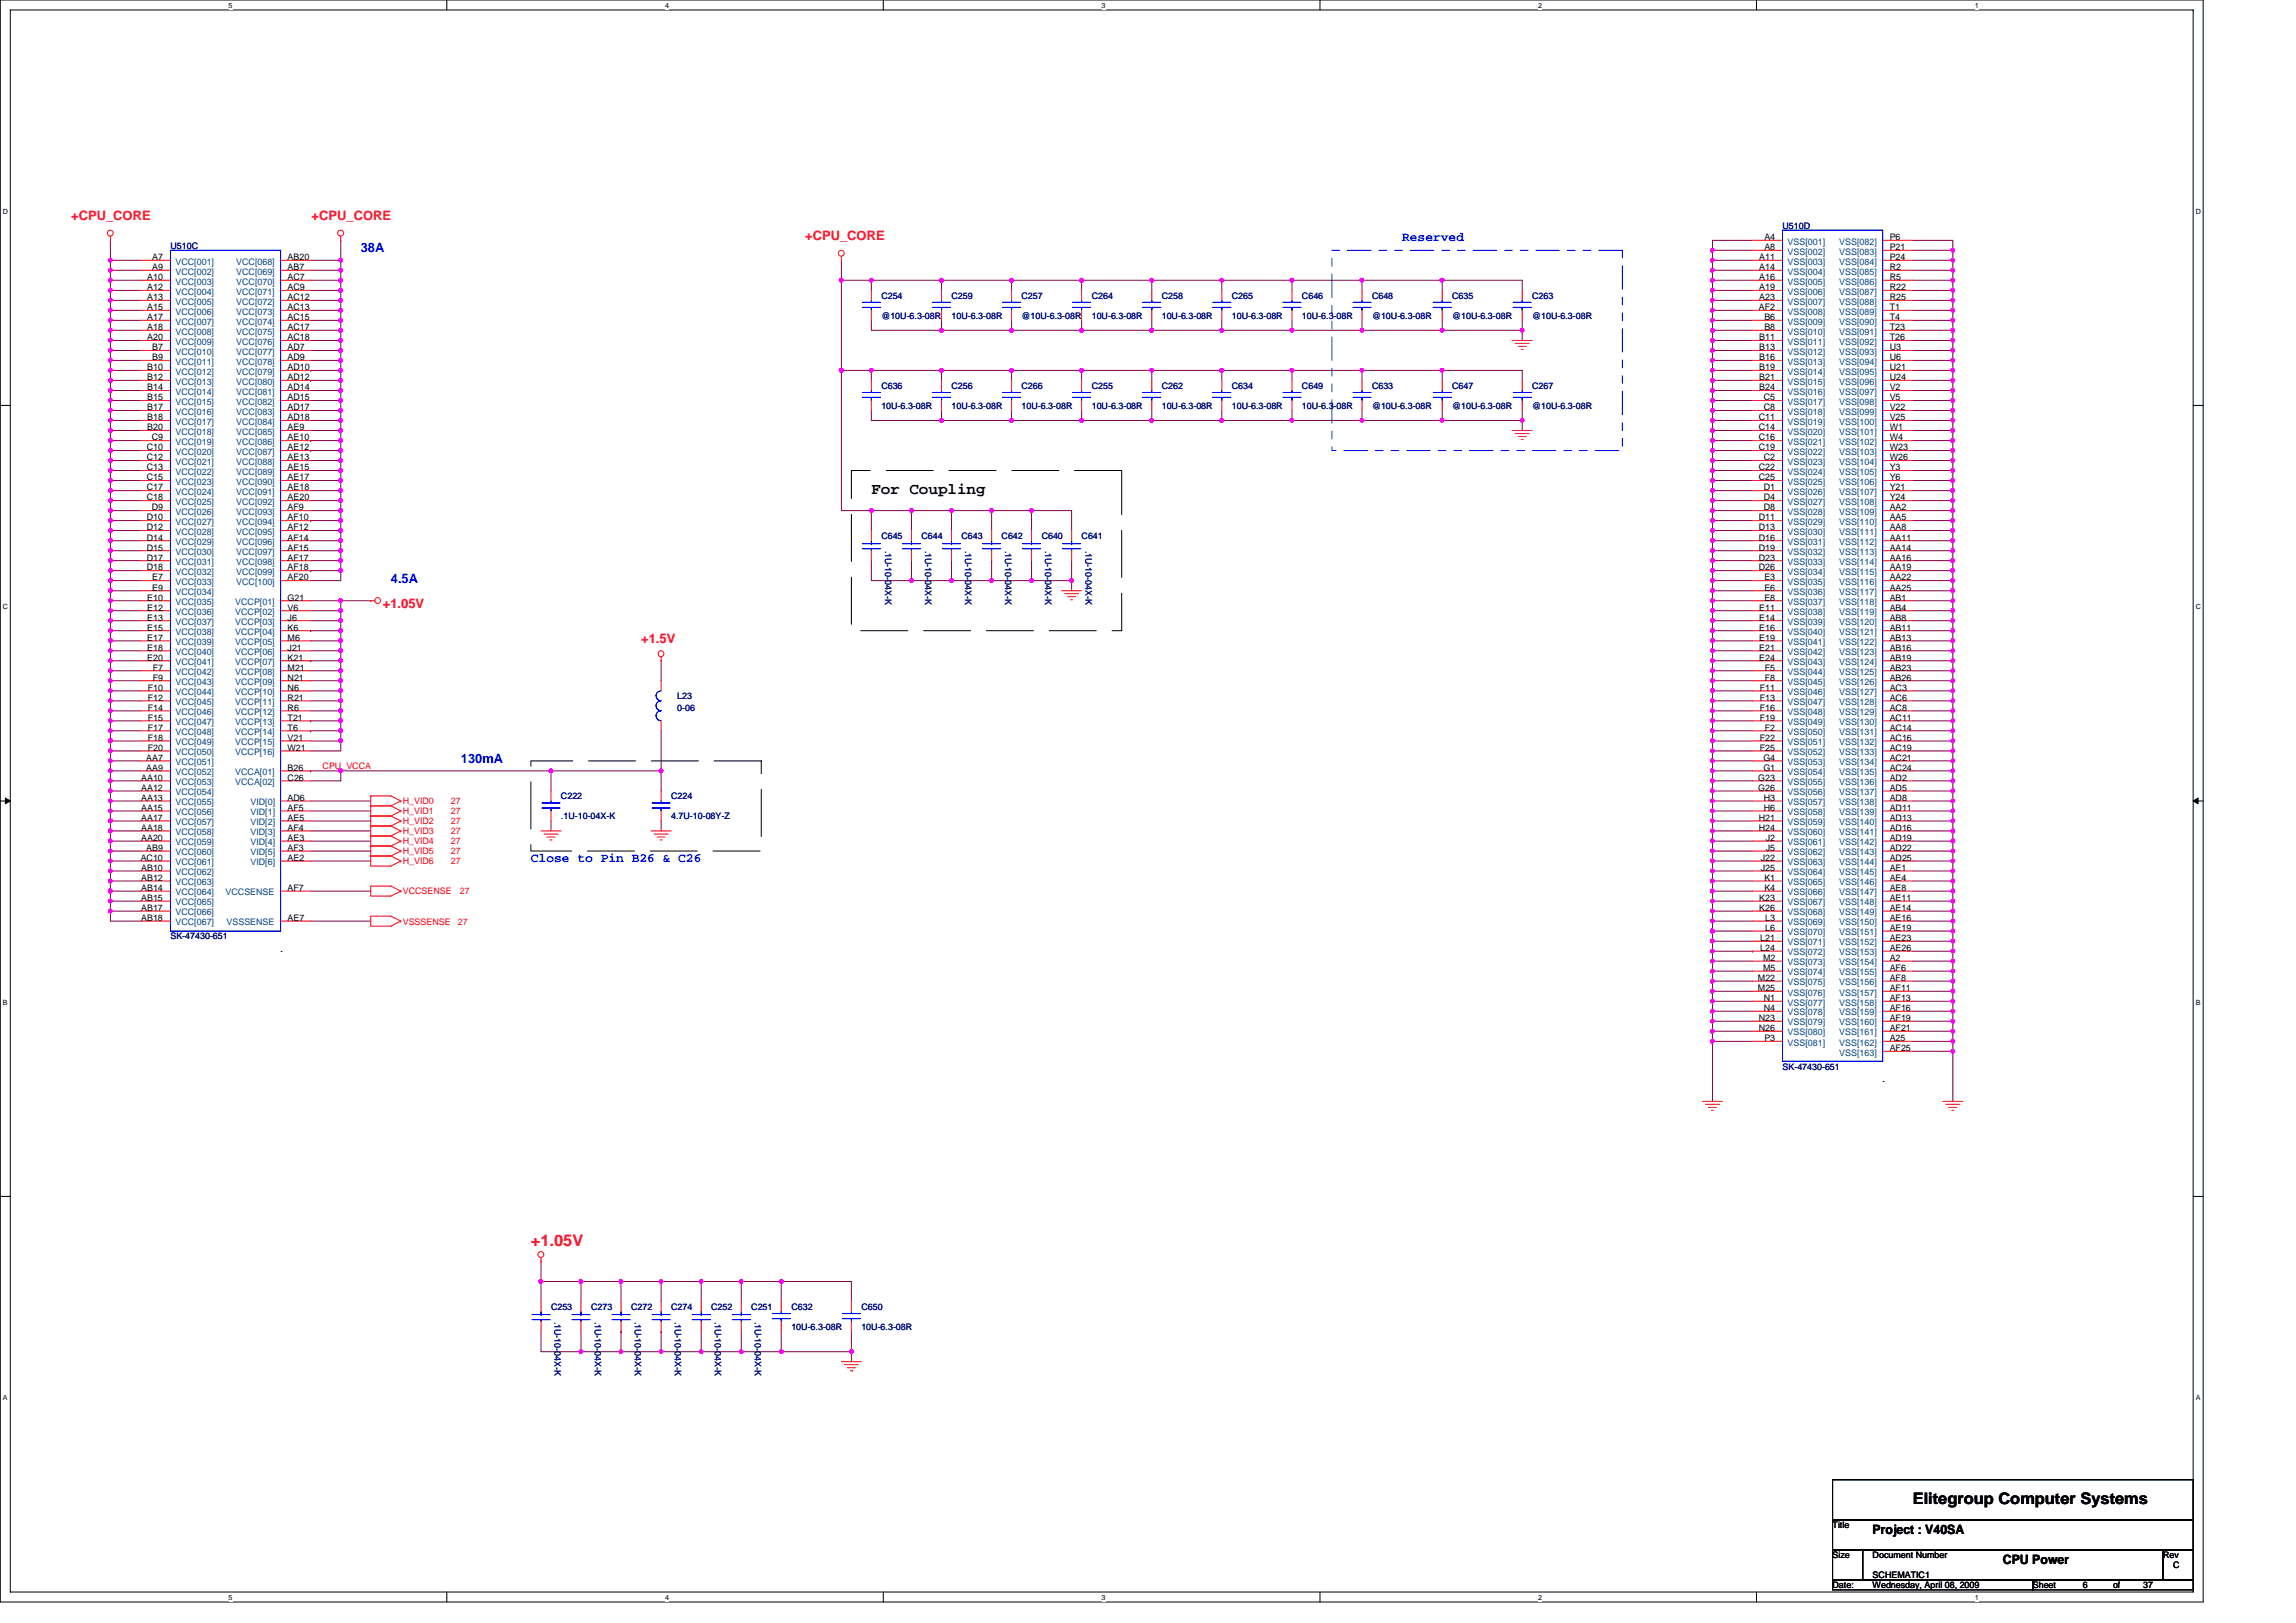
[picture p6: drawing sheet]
<svg xmlns="http://www.w3.org/2000/svg" width="297mm" height="210mm" viewBox="0 0 297 210" stroke-linecap="round" stroke-linejoin="round" font-family="sans-serif">
<defs><g id="words">
<g font-size="2.1">
<text x="112.7" y="63.9">For Coupling</text>
<text x="247.5" y="194.6">Elitegroup Computer Systems</text>
</g>
<text font-size="2.1" fill="#f00" x="68.7" y="161.2">+1.05V</text>
<g font-size="1.7" fill="#f00">
<text x="9.2" y="28.5">+CPU_CORE</text>
<text x="40.3" y="28.5">+CPU_CORE</text>
<text x="104.2" y="31.1">+CPU_CORE</text>
<text x="49.5" y="78.6">+1.05V</text>
<text x="82.9" y="83.2">+1.5V</text>
</g>
<g font-size="1.7" fill="#00f">
<text x="46.7" y="32.7">38A</text>
<text x="181.4" y="31.2">Reserved</text>
<text x="50.6" y="75.4">4.5A</text>
<text x="59.6" y="98.7">130mA</text>
<text x="68.7" y="111.5">Close to Pin B26 &amp; C26</text>
</g>
<g font-size="1.7">
<text x="242.3" y="198.5">Project : V40SA</text>
<text x="259.1" y="202.4">CPU Power</text>
</g>
<g font-size="1.2" fill="#000080">
<text x="230.6" y="29.6">U510D</text>
<text x="22.1" y="32.2">U510C</text>
<text x="114" y="38.7">C254</text>
<text x="114" y="41.2">@10U-6.3-08R</text>
<text x="123.1" y="38.7">C259</text>
<text x="123.1" y="41.2">10U-6.3-08R</text>
<text x="132.2" y="38.7">C257</text>
<text x="132.2" y="41.2">@10U-6.3-08R</text>
<text x="141.2" y="38.7">C264</text>
<text x="141.2" y="41.2">10U-6.3-08R</text>
<text x="150.3" y="38.7">C258</text>
<text x="150.3" y="41.2">10U-6.3-08R</text>
<text x="159.4" y="38.7">C265</text>
<text x="159.4" y="41.2">10U-6.3-08R</text>
<text x="168.4" y="38.7">C646</text>
<text x="168.4" y="41.2">10U-6.3-08R</text>
<text x="177.5" y="38.7">C648</text>
<text x="177.5" y="41.2">@10U-6.3-08R</text>
<text x="187.9" y="38.7">C635</text>
<text x="187.9" y="41.2">@10U-6.3-08R</text>
<text x="198.2" y="38.7">C263</text>
<text x="198.2" y="41.2">@10U-6.3-08R</text>
<text x="114" y="50.3">C636</text>
<text x="114" y="52.9">10U-6.3-08R</text>
<text x="123.1" y="50.3">C256</text>
<text x="123.1" y="52.9">10U-6.3-08R</text>
<text x="132.2" y="50.3">C266</text>
<text x="132.2" y="52.9">10U-6.3-08R</text>
<text x="141.2" y="50.3">C255</text>
<text x="141.2" y="52.9">10U-6.3-08R</text>
<text x="150.3" y="50.3">C262</text>
<text x="150.3" y="52.9">10U-6.3-08R</text>
<text x="159.4" y="50.3">C634</text>
<text x="159.4" y="52.9">10U-6.3-08R</text>
<text x="168.4" y="50.3">C649</text>
<text x="168.4" y="52.9">10U-6.3-08R</text>
<text x="177.5" y="50.3">C633</text>
<text x="177.5" y="52.9">@10U-6.3-08R</text>
<text x="187.9" y="50.3">C647</text>
<text x="187.9" y="52.9">@10U-6.3-08R</text>
<text x="198.2" y="50.3">C267</text>
<text x="198.2" y="52.9">@10U-6.3-08R</text>
<text x="114" y="69.7">C645</text>
<text x="114.5" y="71.2" transform="rotate(90 114.5 71.2)">.1U-10-04X-K</text>
<text x="119.2" y="69.7">C644</text>
<text x="119.7" y="71.2" transform="rotate(90 119.7 71.2)">.1U-10-04X-K</text>
<text x="124.4" y="69.7">C643</text>
<text x="124.9" y="71.2" transform="rotate(90 124.9 71.2)">.1U-10-04X-K</text>
<text x="129.6" y="69.7">C642</text>
<text x="130" y="71.2" transform="rotate(90 130 71.2)">.1U-10-04X-K</text>
<text x="134.8" y="69.7">C640</text>
<text x="135.2" y="71.2" transform="rotate(90 135.2 71.2)">.1U-10-04X-K</text>
<text x="139.9" y="69.7">C641</text>
<text x="140.4" y="71.2" transform="rotate(90 140.4 71.2)">.1U-10-04X-K</text>
<text x="87.6" y="90.5">L23</text>
<text x="87.6" y="92">0-06</text>
<text x="72.6" y="103.4">C222</text>
<text x="72.6" y="106">.1U-10-04X-K</text>
<text x="86.8" y="103.4">C224</text>
<text x="86.8" y="106">4.7U-10-08Y-Z</text>
<text x="22.1" y="121.5">SK-47430-651</text>
<text x="230.6" y="138.4">SK-47430-651</text>
<text x="71.3" y="169.5">C253</text>
<text x="71.8" y="171" transform="rotate(90 71.8 171)">.1U-10-04X-K</text>
<text x="76.5" y="169.5">C273</text>
<text x="76.9" y="171" transform="rotate(90 76.9 171)">.1U-10-04X-K</text>
<text x="81.6" y="169.5">C272</text>
<text x="82.1" y="171" transform="rotate(90 82.1 171)">.1U-10-04X-K</text>
<text x="86.8" y="169.5">C274</text>
<text x="87.3" y="171" transform="rotate(90 87.3 171)">.1U-10-04X-K</text>
<text x="92" y="169.5">C252</text>
<text x="92.5" y="171" transform="rotate(90 92.5 171)">.1U-10-04X-K</text>
<text x="97.2" y="169.5">C251</text>
<text x="97.7" y="171" transform="rotate(90 97.7 171)">.1U-10-04X-K</text>
<text x="102.4" y="169.5">C632</text>
<text x="102.4" y="172.1">10U-6.3-08R</text>
<text x="111.4" y="169.5">C650</text>
<text x="111.4" y="172.1">10U-6.3-08R</text>
</g>
<g font-size="1.2">
<text x="19.7" y="33.7">A7</text>
<text x="19.7" y="34.9">A9</text>
<text x="37.2" y="33.7">AB20</text>
<text x="37.2" y="34.9">AB7</text>
<text x="227.6" y="33.7">A11</text>
<text x="227.6" y="34.9">A14</text>
<text x="228.3" y="32.4">A8</text>
<text x="228.3" y="31.1">A4</text>
<text x="244.5" y="31.1">P6</text>
<text x="244.5" y="32.4">P21</text>
<text x="244.5" y="33.7">P24</text>
<text x="244.5" y="34.9">R2</text>
<text x="19" y="36.2">A10</text>
<text x="19" y="37.5">A12</text>
<text x="19" y="38.8">A13</text>
<text x="19" y="40.1">A15</text>
<text x="19" y="41.4">A17</text>
<text x="37.2" y="36.2">AC7</text>
<text x="37.2" y="37.5">AC9</text>
<text x="37.2" y="38.8">AC12</text>
<text x="37.2" y="40.1">AC13</text>
<text x="37.2" y="41.4">AC15</text>
<text x="227.5" y="40.1">AF2</text>
<text x="227.6" y="36.2">A16</text>
<text x="227.6" y="37.5">A19</text>
<text x="227.6" y="38.8">A23</text>
<text x="228.3" y="41.4">B6</text>
<text x="244.5" y="36.2">R5</text>
<text x="244.5" y="37.5">R22</text>
<text x="244.5" y="38.8">R25</text>
<text x="244.5" y="40.1">T1</text>
<text x="244.5" y="41.4">T4</text>
<text x="19" y="42.7">A18</text>
<text x="19" y="44">A20</text>
<text x="19" y="47.9">B10</text>
<text x="19.7" y="45.3">B7</text>
<text x="19.7" y="46.6">B9</text>
<text x="37.2" y="42.7">AC17</text>
<text x="37.2" y="44">AC18</text>
<text x="37.2" y="45.3">AD7</text>
<text x="37.2" y="46.6">AD9</text>
<text x="37.2" y="47.9">AD10</text>
<text x="227.6" y="44">B11</text>
<text x="227.6" y="45.3">B13</text>
<text x="227.6" y="46.6">B16</text>
<text x="227.6" y="47.9">B19</text>
<text x="228.3" y="42.7">B8</text>
<text x="244.5" y="42.7">T23</text>
<text x="244.5" y="44">T26</text>
<text x="244.5" y="45.3">U3</text>
<text x="244.5" y="46.6">U6</text>
<text x="244.5" y="47.9">U21</text>
<text x="19" y="49.2">B12</text>
<text x="19" y="50.5">B14</text>
<text x="19" y="51.8">B15</text>
<text x="19" y="53.1">B17</text>
<text x="37.2" y="49.2">AD12</text>
<text x="37.2" y="50.5">AD14</text>
<text x="37.2" y="51.8">AD15</text>
<text x="37.2" y="53.1">AD17</text>
<text x="227.6" y="49.2">B21</text>
<text x="227.6" y="50.5">B24</text>
<text x="228.2" y="51.8">C5</text>
<text x="228.2" y="53.1">C8</text>
<text x="244.5" y="49.2">U24</text>
<text x="244.5" y="50.5">V2</text>
<text x="244.5" y="51.8">V5</text>
<text x="244.5" y="53.1">V22</text>
<text x="19" y="58.3">C10</text>
<text x="19" y="59.6">C12</text>
<text x="19" y="54.4">B18</text>
<text x="19" y="55.7">B20</text>
<text x="19.6" y="57">C9</text>
<text x="37.2" y="54.4">AD18</text>
<text x="37.2" y="55.7">AE9</text>
<text x="37.2" y="57">AE10</text>
<text x="37.2" y="58.3">AE12</text>
<text x="37.2" y="59.6">AE13</text>
<text x="227.5" y="54.4">C11</text>
<text x="227.5" y="55.7">C14</text>
<text x="227.5" y="57">C16</text>
<text x="227.5" y="58.3">C19</text>
<text x="228.2" y="59.6">C2</text>
<text x="244.5" y="54.4">V25</text>
<text x="244.5" y="55.7">W1</text>
<text x="244.5" y="57">W4</text>
<text x="244.5" y="58.3">W23</text>
<text x="244.5" y="59.6">W26</text>
<text x="19" y="60.9">C13</text>
<text x="19" y="62.1">C15</text>
<text x="19" y="63.5">C17</text>
<text x="19" y="64.7">C18</text>
<text x="37.2" y="60.9">AE15</text>
<text x="37.2" y="62.1">AE17</text>
<text x="37.2" y="63.5">AE18</text>
<text x="37.2" y="64.7">AE20</text>
<text x="227.5" y="60.9">C22</text>
<text x="227.5" y="62.1">C25</text>
<text x="228.2" y="63.5">D1</text>
<text x="228.2" y="64.7">D4</text>
<text x="244.5" y="60.9">Y3</text>
<text x="244.5" y="63.5">Y21</text>
<text x="244.5" y="64.7">Y24</text>
<text x="244.5" y="62.1">Y6</text>
<text x="19" y="67.3">D10</text>
<text x="19" y="68.6">D12</text>
<text x="19" y="69.9">D14</text>
<text x="19" y="71.2">D15</text>
<text x="19.6" y="66">D9</text>
<text x="37.2" y="66">AF9</text>
<text x="37.2" y="67.3">AF10</text>
<text x="37.2" y="68.6">AF12</text>
<text x="37.2" y="69.9">AF14</text>
<text x="37.2" y="71.2">AF15</text>
<text x="227.5" y="67.3">D11</text>
<text x="227.5" y="68.6">D13</text>
<text x="227.5" y="69.9">D16</text>
<text x="227.5" y="71.2">D19</text>
<text x="228.2" y="66">D8</text>
<text x="244.5" y="66">AA2</text>
<text x="244.5" y="67.3">AA5</text>
<text x="244.5" y="68.6">AA8</text>
<text x="244.5" y="69.9">AA11</text>
<text x="244.5" y="71.2">AA14</text>
<text x="19" y="72.5">D17</text>
<text x="19" y="73.8">D18</text>
<text x="19" y="77.7">E10</text>
<text x="19.7" y="75.1">E7</text>
<text x="19.7" y="76.4">E9</text>
<text x="37.2" y="72.5">AF17</text>
<text x="37.2" y="73.8">AF18</text>
<text x="37.2" y="75.1">AF20</text>
<text x="37.2" y="77.7">G21</text>
<text x="227.5" y="72.5">D23</text>
<text x="227.5" y="73.8">D26</text>
<text x="228.3" y="75.1">E3</text>
<text x="228.3" y="76.4">E6</text>
<text x="228.3" y="77.7">E8</text>
<text x="244.5" y="72.5">AA16</text>
<text x="244.5" y="73.8">AA19</text>
<text x="244.5" y="75.1">AA22</text>
<text x="244.5" y="76.4">AA25</text>
<text x="244.5" y="77.7">AB1</text>
<text x="19" y="79">E12</text>
<text x="19" y="80.3">E13</text>
<text x="19" y="81.6">E15</text>
<text x="19" y="82.9">E17</text>
<text x="37.2" y="80.3">J6</text>
<text x="37.2" y="81.6">K6</text>
<text x="37.2" y="82.9">M6</text>
<text x="37.2" y="79">V6</text>
<text x="227.6" y="79">E11</text>
<text x="227.6" y="80.3">E14</text>
<text x="227.6" y="81.6">E16</text>
<text x="227.6" y="82.9">E19</text>
<text x="244.5" y="79">AB4</text>
<text x="244.5" y="80.3">AB8</text>
<text x="244.5" y="81.6">AB11</text>
<text x="244.5" y="82.9">AB13</text>
<text x="19" y="84.2">E18</text>
<text x="19" y="85.5">E20</text>
<text x="19.1" y="89.4">F10</text>
<text x="19.8" y="86.8">F7</text>
<text x="19.8" y="88.1">F9</text>
<text x="37.2" y="84.2">J21</text>
<text x="37.2" y="85.5">K21</text>
<text x="37.2" y="86.8">M21</text>
<text x="37.2" y="88.1">N21</text>
<text x="37.2" y="89.4">N6</text>
<text x="227.6" y="84.2">E21</text>
<text x="227.6" y="85.5">E24</text>
<text x="227.7" y="89.4">F11</text>
<text x="228.3" y="86.8">F5</text>
<text x="228.3" y="88.1">F8</text>
<text x="244.5" y="84.2">AB16</text>
<text x="244.5" y="85.5">AB19</text>
<text x="244.5" y="86.8">AB23</text>
<text x="244.5" y="88.1">AB26</text>
<text x="244.5" y="89.4">AC3</text>
<text x="19.1" y="90.7">F12</text>
<text x="19.1" y="91.9">F14</text>
<text x="19.1" y="93.2">F15</text>
<text x="19.1" y="94.5">F17</text>
<text x="19.1" y="95.8">F18</text>
<text x="37.2" y="90.7">R21</text>
<text x="37.2" y="91.9">R6</text>
<text x="37.2" y="93.2">T21</text>
<text x="37.2" y="94.5">T6</text>
<text x="37.2" y="95.8">V21</text>
<text x="227.7" y="90.7">F13</text>
<text x="227.7" y="91.9">F16</text>
<text x="227.7" y="93.2">F19</text>
<text x="227.7" y="95.8">F22</text>
<text x="228.3" y="94.5">F2</text>
<text x="244.5" y="90.7">AC6</text>
<text x="244.5" y="91.9">AC8</text>
<text x="244.5" y="93.2">AC11</text>
<text x="244.5" y="94.5">AC14</text>
<text x="244.5" y="95.8">AC16</text>
<text x="18.3" y="101">AA10</text>
<text x="18.9" y="98.4">AA7</text>
<text x="18.9" y="99.7">AA9</text>
<text x="19.1" y="97.1">F20</text>
<text x="37.2" y="99.7">B26</text>
<text x="37.2" y="97.1">W21</text>
<text x="37.2" y="101">C26</text>
<text x="227.5" y="101">G23</text>
<text x="227.7" y="97.1">F25</text>
<text x="228.1" y="98.4">G4</text>
<text x="228.1" y="99.7">G1</text>
<text x="244.5" y="97.1">AC19</text>
<text x="244.5" y="98.4">AC21</text>
<text x="244.5" y="99.7">AC24</text>
<text x="244.5" y="101">AD2</text>
<text x="18.3" y="102.3">AA12</text>
<text x="18.3" y="103.6">AA13</text>
<text x="18.3" y="104.9">AA15</text>
<text x="18.3" y="106.2">AA17</text>
<text x="18.3" y="107.5">AA18</text>
<text x="37.2" y="103.6">AD6</text>
<text x="37.2" y="104.9">AF5</text>
<text x="37.2" y="106.2">AE5</text>
<text x="37.2" y="107.5">AF4</text>
<text x="227.5" y="102.3">G26</text>
<text x="227.5" y="106.2">H21</text>
<text x="227.5" y="107.5">H24</text>
<text x="228.2" y="103.6">H3</text>
<text x="228.2" y="104.9">H6</text>
<text x="244.5" y="102.3">AD5</text>
<text x="244.5" y="103.6">AD8</text>
<text x="244.5" y="104.9">AD11</text>
<text x="244.5" y="106.2">AD13</text>
<text x="244.5" y="107.5">AD16</text>
<text x="18.2" y="111.4">AC10</text>
<text x="18.3" y="108.8">AA20</text>
<text x="18.3" y="112.7">AB10</text>
<text x="18.3" y="114">AB12</text>
<text x="18.9" y="110.1">AB9</text>
<text x="37.2" y="108.8">AE3</text>
<text x="37.2" y="110.1">AF3</text>
<text x="37.2" y="111.4">AE2</text>
<text x="227.8" y="111.4">J22</text>
<text x="227.8" y="112.7">J25</text>
<text x="228.3" y="114">K1</text>
<text x="228.4" y="108.8">J2</text>
<text x="228.4" y="110.1">J5</text>
<text x="244.5" y="108.8">AD19</text>
<text x="244.5" y="110.1">AD22</text>
<text x="244.5" y="111.4">AD25</text>
<text x="244.5" y="112.7">AE1</text>
<text x="244.5" y="114">AE4</text>
<text x="18.3" y="115.3">AB14</text>
<text x="18.3" y="116.6">AB15</text>
<text x="18.3" y="117.9">AB17</text>
<text x="18.3" y="119.1">AB18</text>
<text x="37.2" y="115.3">AF7</text>
<text x="37.2" y="119.1">AE7</text>
<text x="227.6" y="116.6">K23</text>
<text x="227.6" y="117.9">K26</text>
<text x="228.3" y="115.3">K4</text>
<text x="228.4" y="119.1">L3</text>
<text x="244.5" y="116.6">AE11</text>
<text x="244.5" y="117.9">AE14</text>
<text x="244.5" y="119.1">AE16</text>
<text x="244.5" y="115.3">AE8</text>
<text x="36.3" y="123.1">.</text>
<text x="227.7" y="121.8">L21</text>
<text x="227.7" y="123">L24</text>
<text x="228.1" y="124.3">M2</text>
<text x="228.1" y="125.6">M5</text>
<text x="228.4" y="120.4">L6</text>
<text x="244.5" y="125.6">AF6</text>
<text x="244.5" y="124.3">A2</text>
<text x="244.5" y="123">AE26</text>
<text x="244.5" y="121.8">AE23</text>
<text x="244.5" y="120.4">AE19</text>
<text x="227.4" y="126.9">M22</text>
<text x="227.4" y="128.2">M25</text>
<text x="228.2" y="129.5">N1</text>
<text x="228.2" y="130.8">N4</text>
<text x="244.5" y="130.8">AF16</text>
<text x="244.5" y="129.5">AF13</text>
<text x="244.5" y="128.2">AF11</text>
<text x="244.5" y="126.9">AF8</text>
<text x="227.5" y="132.1">N23</text>
<text x="227.5" y="133.4">N26</text>
<text x="228.3" y="134.7">P3</text>
<text x="244.5" y="134.7">A25</text>
<text x="244.5" y="133.4">AF21</text>
<text x="244.5" y="132.1">AF19</text>
<text x="244.5" y="136">AF25</text>
<text x="243.6" y="139.9">.</text>
<text x="237.1" y="197.7">Title</text>
<text x="237.1" y="201.6">Size</text>
<text x="242.3" y="201.6">Document Number</text>
<text x="279.8" y="201.6">Rev</text>
<text x="281.1" y="202.9">C</text>
<text x="237.1" y="205.5">Date:</text>
<text x="242.3" y="205.5">Wednesday, April 08, 2009</text>
<text x="242.3" y="204.2">SCHEMATIC1</text>
<text x="263" y="205.5">Sheet</text>
<text x="269.5" y="205.5">6</text>
<text x="273.4" y="205.5">of</text>
<text x="277.3" y="205.5">37</text>
</g>
<g font-size="1.2" fill="#004080">
<text x="22.7" y="34.2">VCC[001]</text>
<text x="22.7" y="35.5">VCC[002]</text>
<text x="30.6" y="34.2">VCC[068]</text>
<text x="30.6" y="35.5">VCC[069]</text>
<text x="231.3" y="32.9">VSS[002]</text>
<text x="231.3" y="34.2">VSS[003]</text>
<text x="231.3" y="35.5">VSS[004]</text>
<text x="231.3" y="31.6">VSS[001]</text>
<text x="238" y="31.6">VSS[082]</text>
<text x="238" y="32.9">VSS[083]</text>
<text x="238" y="34.2">VSS[084]</text>
<text x="238" y="35.5">VSS[085]</text>
<text x="22.7" y="36.8">VCC[003]</text>
<text x="22.7" y="38.1">VCC[004]</text>
<text x="22.7" y="39.4">VCC[005]</text>
<text x="22.7" y="40.7">VCC[006]</text>
<text x="22.7" y="42">VCC[007]</text>
<text x="30.6" y="36.8">VCC[070]</text>
<text x="30.6" y="38.1">VCC[071]</text>
<text x="30.6" y="39.4">VCC[072]</text>
<text x="30.6" y="40.7">VCC[073]</text>
<text x="30.6" y="42">VCC[074]</text>
<text x="231.3" y="36.8">VSS[005]</text>
<text x="231.3" y="38.1">VSS[006]</text>
<text x="231.3" y="39.4">VSS[007]</text>
<text x="231.3" y="40.7">VSS[008]</text>
<text x="231.3" y="42">VSS[009]</text>
<text x="238" y="36.8">VSS[086]</text>
<text x="238" y="38.1">VSS[087]</text>
<text x="238" y="39.4">VSS[088]</text>
<text x="238" y="40.7">VSS[089]</text>
<text x="238" y="42">VSS[090]</text>
<text x="22.7" y="43.3">VCC[008]</text>
<text x="22.7" y="44.6">VCC[009]</text>
<text x="22.7" y="45.9">VCC[010]</text>
<text x="22.7" y="47.2">VCC[011]</text>
<text x="30.6" y="43.3">VCC[075]</text>
<text x="30.6" y="44.6">VCC[076]</text>
<text x="30.6" y="45.9">VCC[077]</text>
<text x="30.6" y="47.2">VCC[078]</text>
<text x="231.3" y="43.3">VSS[010]</text>
<text x="231.3" y="44.6">VSS[011]</text>
<text x="231.3" y="45.9">VSS[012]</text>
<text x="231.3" y="47.2">VSS[013]</text>
<text x="238" y="43.3">VSS[091]</text>
<text x="238" y="44.6">VSS[092]</text>
<text x="238" y="45.9">VSS[093]</text>
<text x="238" y="47.2">VSS[094]</text>
<text x="22.7" y="48.5">VCC[012]</text>
<text x="22.7" y="49.8">VCC[013]</text>
<text x="22.7" y="51.1">VCC[014]</text>
<text x="22.7" y="52.4">VCC[015]</text>
<text x="22.7" y="53.7">VCC[016]</text>
<text x="30.6" y="48.5">VCC[079]</text>
<text x="30.6" y="49.8">VCC[080]</text>
<text x="30.6" y="51.1">VCC[081]</text>
<text x="30.6" y="52.4">VCC[082]</text>
<text x="30.6" y="53.7">VCC[083]</text>
<text x="231.3" y="48.5">VSS[014]</text>
<text x="231.3" y="49.8">VSS[015]</text>
<text x="231.3" y="51.1">VSS[016]</text>
<text x="231.3" y="52.4">VSS[017]</text>
<text x="231.3" y="53.7">VSS[018]</text>
<text x="238" y="48.5">VSS[095]</text>
<text x="238" y="49.8">VSS[096]</text>
<text x="238" y="51.1">VSS[097]</text>
<text x="238" y="52.4">VSS[098]</text>
<text x="238" y="53.7">VSS[099]</text>
<text x="22.7" y="54.9">VCC[017]</text>
<text x="22.7" y="56.2">VCC[018]</text>
<text x="22.7" y="57.6">VCC[019]</text>
<text x="22.7" y="58.8">VCC[020]</text>
<text x="30.6" y="54.9">VCC[084]</text>
<text x="30.6" y="56.2">VCC[085]</text>
<text x="30.6" y="57.6">VCC[086]</text>
<text x="30.6" y="58.8">VCC[087]</text>
<text x="231.3" y="54.9">VSS[019]</text>
<text x="231.3" y="56.2">VSS[020]</text>
<text x="231.3" y="57.6">VSS[021]</text>
<text x="231.3" y="58.8">VSS[022]</text>
<text x="238" y="54.9">VSS[100]</text>
<text x="238" y="56.2">VSS[101]</text>
<text x="238" y="57.6">VSS[102]</text>
<text x="238" y="58.8">VSS[103]</text>
<text x="22.7" y="60.1">VCC[021]</text>
<text x="22.7" y="61.4">VCC[022]</text>
<text x="22.7" y="62.7">VCC[023]</text>
<text x="22.7" y="64">VCC[024]</text>
<text x="22.7" y="65.3">VCC[025]</text>
<text x="30.6" y="60.1">VCC[088]</text>
<text x="30.6" y="61.4">VCC[089]</text>
<text x="30.6" y="62.7">VCC[090]</text>
<text x="30.6" y="64">VCC[091]</text>
<text x="30.6" y="65.3">VCC[092]</text>
<text x="231.3" y="60.1">VSS[023]</text>
<text x="231.3" y="61.4">VSS[024]</text>
<text x="231.3" y="62.7">VSS[025]</text>
<text x="231.3" y="64">VSS[026]</text>
<text x="231.3" y="65.3">VSS[027]</text>
<text x="238" y="60.1">VSS[104]</text>
<text x="238" y="61.4">VSS[105]</text>
<text x="238" y="64">VSS[107]</text>
<text x="238" y="65.3">VSS[108]</text>
<text x="238" y="62.7">VSS[106]</text>
<text x="22.7" y="66.6">VCC[026]</text>
<text x="22.7" y="67.9">VCC[027]</text>
<text x="22.7" y="69.2">VCC[028]</text>
<text x="22.7" y="70.5">VCC[029]</text>
<text x="22.7" y="71.8">VCC[030]</text>
<text x="30.6" y="66.6">VCC[093]</text>
<text x="30.6" y="67.9">VCC[094]</text>
<text x="30.6" y="69.2">VCC[095]</text>
<text x="30.6" y="70.5">VCC[096]</text>
<text x="30.6" y="71.8">VCC[097]</text>
<text x="231.3" y="66.6">VSS[028]</text>
<text x="231.3" y="67.9">VSS[029]</text>
<text x="231.3" y="69.2">VSS[030]</text>
<text x="231.3" y="70.5">VSS[031]</text>
<text x="231.3" y="71.8">VSS[032]</text>
<text x="238" y="66.6">VSS[109]</text>
<text x="238" y="67.9">VSS[110]</text>
<text x="238" y="69.2">VSS[111]</text>
<text x="238" y="70.5">VSS[112]</text>
<text x="238" y="71.8">VSS[113]</text>
<text x="22.7" y="73.1">VCC[031]</text>
<text x="22.7" y="74.4">VCC[032]</text>
<text x="22.7" y="75.7">VCC[033]</text>
<text x="22.7" y="77">VCC[034]</text>
<text x="30.6" y="73.1">VCC[098]</text>
<text x="30.6" y="74.4">VCC[099]</text>
<text x="30.6" y="75.7">VCC[100]</text>
<text x="231.3" y="73.1">VSS[033]</text>
<text x="231.3" y="74.4">VSS[034]</text>
<text x="231.3" y="75.7">VSS[035]</text>
<text x="231.3" y="77">VSS[036]</text>
<text x="238" y="73.1">VSS[114]</text>
<text x="238" y="74.4">VSS[115]</text>
<text x="238" y="75.7">VSS[116]</text>
<text x="238" y="77">VSS[117]</text>
<text x="22.7" y="78.3">VCC[035]</text>
<text x="22.7" y="79.6">VCC[036]</text>
<text x="22.7" y="80.9">VCC[037]</text>
<text x="22.7" y="82.1">VCC[038]</text>
<text x="22.7" y="83.5">VCC[039]</text>
<text x="30.4" y="80.9">VCCP[03]</text>
<text x="30.4" y="82.1">VCCP[04]</text>
<text x="30.4" y="83.5">VCCP[05]</text>
<text x="30.4" y="78.3">VCCP[01]</text>
<text x="30.4" y="79.6">VCCP[02]</text>
<text x="231.3" y="78.3">VSS[037]</text>
<text x="231.3" y="79.6">VSS[038]</text>
<text x="231.3" y="80.9">VSS[039]</text>
<text x="231.3" y="82.1">VSS[040]</text>
<text x="231.3" y="83.5">VSS[041]</text>
<text x="238" y="78.3">VSS[118]</text>
<text x="238" y="79.6">VSS[119]</text>
<text x="238" y="80.9">VSS[120]</text>
<text x="238" y="82.1">VSS[121]</text>
<text x="238" y="83.5">VSS[122]</text>
<text x="22.7" y="84.8">VCC[040]</text>
<text x="22.7" y="86">VCC[041]</text>
<text x="22.7" y="87.3">VCC[042]</text>
<text x="22.7" y="88.6">VCC[043]</text>
<text x="22.7" y="89.9">VCC[044]</text>
<text x="30.4" y="84.8">VCCP[06]</text>
<text x="30.4" y="86">VCCP[07]</text>
<text x="30.4" y="87.3">VCCP[08]</text>
<text x="30.4" y="88.6">VCCP[09]</text>
<text x="30.4" y="89.9">VCCP[10]</text>
<text x="231.3" y="84.8">VSS[042]</text>
<text x="231.3" y="86">VSS[043]</text>
<text x="231.3" y="87.3">VSS[044]</text>
<text x="231.3" y="88.6">VSS[045]</text>
<text x="231.3" y="89.9">VSS[046]</text>
<text x="238" y="84.8">VSS[123]</text>
<text x="238" y="86">VSS[124]</text>
<text x="238" y="87.3">VSS[125]</text>
<text x="238" y="88.6">VSS[126]</text>
<text x="238" y="89.9">VSS[127]</text>
<text x="22.7" y="91.2">VCC[045]</text>
<text x="22.7" y="92.5">VCC[046]</text>
<text x="22.7" y="93.8">VCC[047]</text>
<text x="22.7" y="95.1">VCC[048]</text>
<text x="30.4" y="91.2">VCCP[11]</text>
<text x="30.4" y="92.5">VCCP[12]</text>
<text x="30.4" y="93.8">VCCP[13]</text>
<text x="30.4" y="95.1">VCCP[14]</text>
<text x="231.3" y="91.2">VSS[047]</text>
<text x="231.3" y="92.5">VSS[048]</text>
<text x="231.3" y="93.8">VSS[049]</text>
<text x="231.3" y="95.1">VSS[050]</text>
<text x="238" y="91.2">VSS[128]</text>
<text x="238" y="92.5">VSS[129]</text>
<text x="238" y="93.8">VSS[130]</text>
<text x="238" y="95.1">VSS[131]</text>
<text x="22.7" y="96.4">VCC[049]</text>
<text x="22.7" y="97.7">VCC[050]</text>
<text x="22.7" y="99">VCC[051]</text>
<text x="22.7" y="100.3">VCC[052]</text>
<text x="22.7" y="101.6">VCC[053]</text>
<text x="30.4" y="100.3">VCCA[01]</text>
<text x="30.4" y="96.4">VCCP[15]</text>
<text x="30.4" y="97.7">VCCP[16]</text>
<text x="30.4" y="101.6">VCCA[02]</text>
<text x="231.3" y="96.4">VSS[051]</text>
<text x="231.3" y="97.7">VSS[052]</text>
<text x="231.3" y="99">VSS[053]</text>
<text x="231.3" y="100.3">VSS[054]</text>
<text x="231.3" y="101.6">VSS[055]</text>
<text x="238" y="96.4">VSS[132]</text>
<text x="238" y="97.7">VSS[133]</text>
<text x="238" y="99">VSS[134]</text>
<text x="238" y="100.3">VSS[135]</text>
<text x="238" y="101.6">VSS[136]</text>
<text x="22.7" y="102.9">VCC[054]</text>
<text x="22.7" y="104.2">VCC[055]</text>
<text x="22.7" y="105.5">VCC[056]</text>
<text x="22.7" y="106.8">VCC[057]</text>
<text x="32.4" y="104.2">VID[0]</text>
<text x="32.4" y="105.5">VID[1]</text>
<text x="32.4" y="106.8">VID[2]</text>
<text x="231.3" y="102.9">VSS[056]</text>
<text x="231.3" y="104.2">VSS[057]</text>
<text x="231.3" y="105.5">VSS[058]</text>
<text x="231.3" y="106.8">VSS[059]</text>
<text x="238" y="102.9">VSS[137]</text>
<text x="238" y="104.2">VSS[138]</text>
<text x="238" y="105.5">VSS[139]</text>
<text x="238" y="106.8">VSS[140]</text>
<text x="22.7" y="108.1">VCC[058]</text>
<text x="22.7" y="109.4">VCC[059]</text>
<text x="22.7" y="110.7">VCC[060]</text>
<text x="22.7" y="112">VCC[061]</text>
<text x="22.7" y="113.2">VCC[062]</text>
<text x="32.4" y="108.1">VID[3]</text>
<text x="32.4" y="109.4">VID[4]</text>
<text x="32.4" y="110.7">VID[5]</text>
<text x="32.4" y="112">VID[6]</text>
<text x="231.3" y="108.1">VSS[060]</text>
<text x="231.3" y="109.4">VSS[061]</text>
<text x="231.3" y="110.7">VSS[062]</text>
<text x="231.3" y="112">VSS[063]</text>
<text x="231.3" y="113.2">VSS[064]</text>
<text x="238" y="108.1">VSS[141]</text>
<text x="238" y="109.4">VSS[142]</text>
<text x="238" y="110.7">VSS[143]</text>
<text x="238" y="112">VSS[144]</text>
<text x="238" y="113.2">VSS[145]</text>
<text x="22.7" y="114.5">VCC[063]</text>
<text x="22.7" y="115.8">VCC[064]</text>
<text x="22.7" y="117.1">VCC[065]</text>
<text x="22.7" y="118.4">VCC[066]</text>
<text x="22.7" y="119.7">VCC[067]</text>
<text x="29.2" y="115.8">VCCSENSE</text>
<text x="29.3" y="119.7">VSSSENSE</text>
<text x="231.3" y="114.5">VSS[065]</text>
<text x="231.3" y="115.8">VSS[066]</text>
<text x="231.3" y="117.1">VSS[067]</text>
<text x="231.3" y="118.4">VSS[068]</text>
<text x="231.3" y="119.7">VSS[069]</text>
<text x="238" y="117.1">VSS[148]</text>
<text x="238" y="114.5">VSS[146]</text>
<text x="238" y="118.4">VSS[149]</text>
<text x="238" y="119.7">VSS[150]</text>
<text x="238" y="115.8">VSS[147]</text>
<text x="231.3" y="121">VSS[070]</text>
<text x="231.3" y="122.3">VSS[071]</text>
<text x="231.3" y="123.6">VSS[072]</text>
<text x="231.3" y="124.9">VSS[073]</text>
<text x="238" y="124.9">VSS[154]</text>
<text x="238" y="123.6">VSS[153]</text>
<text x="238" y="122.3">VSS[152]</text>
<text x="238" y="121">VSS[151]</text>
<text x="231.3" y="126.2">VSS[074]</text>
<text x="231.3" y="127.5">VSS[075]</text>
<text x="231.3" y="128.8">VSS[076]</text>
<text x="231.3" y="130.1">VSS[077]</text>
<text x="231.3" y="131.4">VSS[078]</text>
<text x="238" y="131.4">VSS[159]</text>
<text x="238" y="130.1">VSS[158]</text>
<text x="238" y="128.8">VSS[157]</text>
<text x="238" y="127.5">VSS[156]</text>
<text x="238" y="126.2">VSS[155]</text>
<text x="231.3" y="132.7">VSS[079]</text>
<text x="231.3" y="134">VSS[080]</text>
<text x="231.3" y="135.3">VSS[081]</text>
<text x="238" y="135.3">VSS[162]</text>
<text x="238" y="134">VSS[161]</text>
<text x="238" y="132.7">VSS[160]</text>
<text x="238" y="136.6">VSS[163]</text>
</g>
<g font-size="1.2" fill="#f00">
<text x="41.7" y="99.5">CPU_VCCA</text>
<text x="52.1" y="105.3">H_VID1</text>
<text x="52.1" y="104.1">H_VID0</text>
<text x="52.1" y="106.7">H_VID2</text>
<text x="52.1" y="107.9">H_VID3</text>
<text x="58.3" y="105.3">27</text>
<text x="58.3" y="104.1">27</text>
<text x="58.3" y="106.7">27</text>
<text x="58.3" y="107.9">27</text>
<text x="52.1" y="109.2">H_VID4</text>
<text x="52.1" y="110.5">H_VID5</text>
<text x="52.1" y="111.8">H_VID6</text>
<text x="58.3" y="109.2">27</text>
<text x="58.3" y="110.5">27</text>
<text x="58.3" y="111.8">27</text>
<text x="52.1" y="119.6">VSSSENSE</text>
<text x="52.1" y="115.7">VCCSENSE</text>
<text x="59.2" y="119.6">27</text>
<text x="59.5" y="115.7">27</text>
</g>
<g font-size=".9">
<text x="29.6" y="1">5</text>
<text x="86" y="1">4</text>
<text x="142.5" y="1">3</text>
<text x="199" y="1">2</text>
<text x="255.5" y="1">1</text>
<text x=".4" y="27.7">D</text>
<text x="284.1" y="27.7">D</text>
<text x=".4" y="78.8">C</text>
<text x="284.1" y="78.8">C</text>
<text x=".4" y="130">B</text>
<text x="284.1" y="130">B</text>
<text x=".4" y="181.2">A</text>
<text x="284.1" y="181.2">A</text>
<text x="29.6" y="206.9">5</text>
<text x="86" y="206.9">4</text>
<text x="142.5" y="206.9">3</text>
<text x="199" y="206.9">2</text>
<text x="255.5" y="206.9">1</text>
</g>
</g></defs>
<path d="M0 0h285v207.3h-285zM1.3 1.3h282.4v204.7h-282.4z" fill="none" stroke="#000" stroke-width=".13"/>
<g fill="#fff">
<path d="M29.6 .1h.5v1.1h-.5z"/>
<path d="M29.6 206.1h.5v1.1h-.5z"/>
</g>
<path d="M57.8 0v1.3M57.8 206v1.3" fill="none" stroke="#000" stroke-width=".13"/>
<g fill="#fff">
<path d="M86 .1h.5v1.1h-.5z"/>
<path d="M86 206.1h.5v1.1h-.5z"/>
</g>
<path d="M114.3 0v1.3M114.3 206v1.3" fill="none" stroke="#000" stroke-width=".13"/>
<g fill="#fff">
<path d="M142.5 .1h.5v1.1h-.5z"/>
<path d="M142.5 206.1h.5v1.1h-.5z"/>
</g>
<path d="M170.8 0v1.3M170.8 206v1.3" fill="none" stroke="#000" stroke-width=".13"/>
<g fill="#fff">
<path d="M199 .1h.5v1.1h-.5z"/>
<path d="M199 206.1h.5v1.1h-.5z"/>
</g>
<path d="M227.2 0v1.3M227.2 206v1.3" fill="none" stroke="#000" stroke-width=".13"/>
<g fill="#fff">
<path d="M255.5 .1h.5v1.1h-.5z"/>
<path d="M255.5 206.1h.5v1.1h-.5z"/>
<path d="M.4 26.9h.6v1h-.6z"/>
<path d="M284.1 26.9h.6v1h-.6z"/>
<path d="M.4 78h.6v1.1h-.6z"/>
<path d="M284.1 78h.6v1.1h-.6z"/>
</g>
<path d="M0 52.5h1.3M283.7 52.5h1.3" fill="none" stroke="#000" stroke-width=".13"/>
<g fill="#fff">
<path d="M.4 129.2h.6v1h-.6z"/>
<path d="M284.1 129.2h.6v1h-.6z"/>
</g>
<path d="M0 103.6h1.3M283.7 103.6h1.3" fill="none" stroke="#000" stroke-width=".13"/>
<path d="M.7 103.3l.6 .3-.6 .4zM283.7 103.6l.7-.3v.7z" fill="#000" stroke="#000" stroke-width=".13"/>
<g fill="#fff">
<path d="M.4 180.4h.6v1h-.6z"/>
<path d="M284.1 180.4h.6v1h-.6z"/>
</g>
<path d="M0 154.8h1.3M283.7 154.8h1.3M237.1 191.5h46.6v5.1h-46.6zM237.1 196.6h46.6v3.9h-46.6zM237.1 204.4h25.9v1.3h-25.9zM237.1 200.5h3.9v3.9h-3.9zM241 200.5h38.8v3.9h-38.8zM263 204.4h20.7v1.3h-20.7zM279.8 200.5h3.9v3.9h-3.9z" fill="none" stroke="#000" stroke-width=".13"/>
<g fill="none" stroke="#800040" stroke-width=".13">
<path d="M14.3 33.7h.1M14.3 31.1v2.6M14.3 36.3h.1M14.3 38.9h3.9M14.3 35h3.9M14.3 38.9h.1M14.3 37.6h.1M14.3 33.7h3.9M14.3 37.6h3.9M14.3 35v1.3h3.9M14.3 35h.1M14.3 33.7v1.3"/>
<path d="M14.3 36.3v9M40.2 35h3.9M40.2 37.6h3.9M40.2 38.9h3.9M40.2 36.3h3.9M40.2 33.7h3.9M44.1 36.3h.1M44.1 31.1v2.6M44.1 37.6h.1M44.1 35h.1M44.1 38.9h.1M44.1 33.7h.1"/>
<path d="M44.1 33.7v7.7M108.9 36.3h.1M108.9 33.7v2.6M108.9 36.3v11.6M108.9 36.3h40.1M112.7 36.3v1.3M112.7 36.3h.1M121.8 36.3v1.3M121.8 36.3h.1M130.9 36.3v1.3M130.9 36.3h.1M139.9 36.3h.1"/>
<path d="M139.9 36.3v1.3M149 36.3v1.3M149 36.3h9.1v1.3M149 36.3h.1M158.1 36.3h.1M158.1 36.3h28.5M167.1 36.3h.1M167.1 36.3v1.3M176.2 36.3v1.3M176.2 36.3h.1M186.6 36.3h10.3v1.3M186.6 36.3v1.3"/>
<path d="M221.5 36.3h.1M221.5 33.7h5.2M221.5 33.7h.1M221.5 36.3h5.2M221.5 38.9h.1M221.5 35h5.2M221.5 37.6h5.2M221.5 32.4h.1M221.5 37.6h.1M221.5 32.4h5.2M221.5 38.9h5.2M221.5 35h.1"/>
<path d="M226.7 31.1h-5.2v90.7M247.5 37.6h5.1M247.5 38.9h5.1M247.5 35h5.1M247.5 36.3h5.1M247.5 33.7h5.1M247.5 31.1h5.1v1.3M247.5 32.4h5.1M252.6 38.9h.1M252.6 36.3h.1M252.6 35h.1M252.6 37.6h.1"/>
<path d="M252.6 33.7h.1M252.6 32.4h.1M252.6 32.4v33.7M14.3 44h3.9M14.3 44h.1M14.3 41.4h3.9M14.3 40.2h3.9M14.3 45.3h3.9M14.3 42.7h.1M14.3 41.4h.1M14.3 40.2h.1M14.3 42.7h3.9"/>
<path d="M14.3 45.3v1.3h3.9M14.3 45.3h.1M14.3 46.6v1.3h3.9M14.3 46.6h.1M14.3 47.9v1.3h3.9M14.3 47.9h.1M14.3 49.2h.1M14.3 50.5h3.9M14.3 50.5h.1M14.3 51.8h3.9M14.3 51.8v1.3h3.9M14.3 51.8h.1"/>
<path d="M14.3 53.1h.1M14.3 54.4h3.9M14.3 54.4h.1M14.3 55.7h3.9M14.3 55.7h.1M14.3 57h3.9M14.3 57h.1M14.3 58.3h3.9M14.3 58.3v1.3h3.9M14.3 58.3h.1M14.3 59.6v1.3h3.9M14.3 59.6h.1"/>
<path d="M14.3 49.2v2.6M14.3 53.1v5.2M40.2 46.6h3.9M40.2 44h3.9M40.2 42.7h3.9M40.2 40.2h3.9M40.2 49.2h.1M40.2 41.4h3.9M40.2 47.9h.1M40.2 45.3h3.9M40.2 51.8h3.9M40.2 58.3h.1"/>
<path d="M40.2 54.4h3.9M40.2 55.7h3.9M40.2 57h.1M40.2 50.5h3.9M40.2 53.1h3.9M40.2 59.6h3.9M40.2 47.9h3.9M40.2 49.2h3.9M40.2 58.3h3.9M40.2 57h3.9M44.1 40.2h.1M44.1 42.7h.1"/>
<path d="M44.1 45.3h.1M44.1 41.4v1.3M44.1 49.2h.1M44.1 44h.1M44.1 50.5v1.3M44.1 54.4h.1M44.1 51.8h.1M44.1 53.1h.1M44.1 59.6v1.3M44.1 58.3h.1M44.1 46.6h.1M44.1 47.9v1.3"/>
<path d="M44.1 55.7h.1M44.1 57v1.3M44.1 42.7v5.2M44.1 49.2v1.3M44.1 51.8v5.2M44.1 58.3v1.3M108.9 47.9h.1M108.9 47.9v18.2h3.8v2.5M108.9 47.9h77.7M112.7 53.1v1.3h9.1M112.7 47.9v1.3M112.7 41.4v1.3h9.1"/>
<path d="M112.7 47.9h.1M121.8 41.4v1.3M121.8 47.9v1.3M121.8 47.9h.1M121.8 53.1v1.3M121.8 54.4h.1M121.8 42.7h.1M121.8 42.7h75.1M121.8 54.4h75.1M130.9 41.4v1.3M130.9 47.9v1.3M130.9 54.4h.1"/>
<path d="M130.9 53.1v1.3M130.9 47.9h.1M130.9 42.7h.1M139.9 42.7h.1M139.9 47.9v1.3M139.9 53.1v1.3M139.9 41.4v1.3M139.9 54.4h.1M139.9 47.9h.1M149 47.9h.1M149 47.9v1.3M149 53.1v1.3"/>
<path d="M149 41.4v1.3M149 54.4h.1M149 42.7h.1M158.1 47.9v1.3M158.1 53.1v1.3M158.1 41.4v1.3M158.1 54.4h.1M158.1 42.7h.1M158.1 47.9h.1M167.1 41.4v1.3M167.1 47.9v1.3M167.1 53.1v1.3"/>
<path d="M167.1 42.7h.1M167.1 54.4h.1M167.1 47.9h.1M176.2 47.9v1.3M176.2 53.1v1.3M176.2 41.4v1.3M176.2 42.7h.1M176.2 47.9h.1M176.2 54.4h.1M186.6 41.4v1.3M186.6 47.9h10.3v1.3M186.6 47.9v1.3"/>
<path d="M186.6 53.1v1.3M186.6 42.7h.1M186.6 54.4h.1M196.9 42.7h.1M196.9 54.4h.1M196.9 41.4v1.3M196.9 53.1v1.3M196.9 42.7v1.3M196.9 54.4v1.3M221.5 51.8h5.2M221.5 49.2h5.2M221.5 53.1h.1"/>
<path d="M221.5 55.7h.1M221.5 42.7h.1M221.5 49.2h.1M221.5 53.1h5.2M221.5 50.5h5.2M221.5 47.9h.1M221.5 58.3h.1M221.5 50.5h.1M221.5 54.4h.1M221.5 47.9h5.2M221.5 40.2h5.2M221.5 54.4h5.2"/>
<path d="M221.5 59.6h5.2M221.5 45.3h5.2M221.5 42.7h5.2M221.5 40.2h.1M221.5 59.6h.1M221.5 46.6h5.2M221.5 57h.1M221.5 46.6h.1M221.5 51.8h.1M221.5 58.3h5.2M221.5 44h.1M221.5 41.4h5.2"/>
<path d="M221.5 44h5.2M221.5 41.4h.1M221.5 55.7h5.2M221.5 57h5.2M221.5 45.3h.1M247.5 51.8h5.1M247.5 41.4h5.1M247.5 54.4h5.1M247.5 55.7h5.1M247.5 46.6h5.1M247.5 58.3h5.1M247.5 53.1h5.1"/>
<path d="M247.5 49.2h5.1M247.5 57h5.1M247.5 44h5.1M247.5 45.3h5.1M247.5 50.5h5.1M247.5 42.7h5.1M247.5 59.6h5.1M247.5 47.9h5.1M247.5 40.2h5.1M252.6 54.4h.1M252.6 53.1h.1M252.6 41.4h.1"/>
<path d="M252.6 59.6h.1M252.6 40.2h.1M252.6 44h.1M252.6 51.8h.1M252.6 50.5h.1M252.6 57h.1M252.6 58.3h.1M252.6 45.3h.1M252.6 47.9h.1M252.6 49.2h.1M252.6 46.6h.1M252.6 55.7h.1"/>
<path d="M252.6 42.7h.1M14.3 73.8h3.9M14.3 75.1h.1M14.3 72.5h.1M14.3 79h3.9M14.3 77.7h.1M14.3 75.1h3.9M14.3 79h.1M14.3 77.7h3.9M14.3 76.4h.1M14.3 76.4h3.9M14.3 73.8h.1"/>
<path d="M14.3 60.9v1.3h3.9M14.3 60.9h.1M14.3 62.2v1.3h3.9M14.3 62.2h.1M14.3 63.5h.1M14.3 64.8h3.9M14.3 64.8v1.3h3.9M14.3 64.8h.1M14.3 66.1v1.3h3.9M14.3 66.1h.1M14.3 67.4v1.2h3.9M14.3 67.4h.1"/>
<path d="M14.3 68.6v1.4h3.9M14.3 68.6h.1M14.3 70v1.2h3.9M14.3 70h.1M14.3 71.2v1.3h3.9M14.3 71.2h.1M14.3 63.5v1.3M14.3 72.5v20.8M40.2 77.7h3.9M40.2 79h3.9M40.2 67.4h.1M40.2 60.9h3.9"/>
<path d="M40.2 63.5h3.9M40.2 64.8h3.9M40.2 66.1h3.9M40.2 62.2h3.9M40.2 70h3.9M40.2 73.8h3.9v1.3h-3.9M40.2 73.8h.1M40.2 72.5h3.9M40.2 68.6h3.9M40.2 71.2h3.9M40.2 67.4h3.9M44.1 77.7h3.9"/>
<path d="M44.1 79h.1M44.1 63.5h.1M44.1 62.2h.1M44.1 60.9h.1M44.1 67.4v2.6M44.1 67.4h.1M44.1 71.2h.1M44.1 70h.1M44.1 72.5h.1M44.1 64.8h.1M44.1 66.1h.1M44.1 77.7h.1"/>
<path d="M44.1 60.9v6.5M44.1 70v3.8M44.1 77.7v3.9M112.7 66.1h5.2v2.5M112.7 66.1h.1M112.7 72.5v2.6h5.2M117.9 72.5v2.6M117.9 66.1h5.2v2.5M117.9 66.1h.1M117.9 75.1h.1M117.9 75.1h5.2M123.1 66.1h5.2v2.5"/>
<path d="M123.1 72.5h.1M123.1 75.1h10.4M123.1 72.5v2.6M128.3 72.5h.1M128.3 66.1h5.2v2.5M128.3 66.1h.1M128.3 72.5v2.6M133.5 75.1h.1M133.5 66.1h5.1v2.5M133.5 66.1h.1M133.5 72.5v2.6M133.5 75.1h5.1"/>
<path d="M138.6 75.1v1.3M138.6 72.5v2.6M221.5 64.8h.1M221.5 68.6h5.2M221.5 66.1h.1M221.5 62.2h.1M221.5 77.7h5.2M221.5 77.7h.1M221.5 72.5h.1M221.5 75.1h5.2M221.5 67.4h.1M221.5 60.9h.1"/>
<path d="M221.5 71.2h.1M221.5 79h.1M221.5 79h5.2M221.5 60.9h5.2M221.5 68.6h.1M221.5 73.8h.1M221.5 63.5h.1M221.5 76.4h.1M221.5 63.5h5.2M221.5 76.4h5.2M221.5 75.1h.1M221.5 71.2h5.2"/>
<path d="M221.5 72.5h5.2M221.5 64.8h5.2M221.5 62.2h5.2M221.5 70h.1M221.5 66.1h5.2M221.5 67.4h5.2M221.5 73.8h5.2M221.5 70h5.2M247.5 64.8h5.1M247.5 63.5h5.1M247.5 71.2h5.1M247.5 76.4h5.1"/>
<path d="M247.5 75.1h5.1M247.5 62.2h5.1M247.5 79h5.1M247.5 73.8h5.1M247.5 70h5.1M247.5 72.5h5.1M247.5 66.1h5.1M247.5 68.6h5.1M247.5 77.7h5.1M247.5 60.9h5.1M247.5 67.4h5.1M252.6 72.5h.1"/>
<path d="M252.6 75.1h.1M252.6 73.8h.1M252.6 70h.1M252.6 67.4h.1M252.6 62.2h.1M252.6 77.7h.1M252.6 63.5h.1M252.6 71.2h.1M252.6 66.1v1.3M252.6 64.8h.1M252.6 60.9h.1M252.6 76.4h.1"/>
<path d="M252.6 66.1h.1M252.6 68.6h.1M252.6 79h.1M252.6 67.4v34.9M14.3 81.6h.1M14.3 97.2v1.2M14.3 94.6h.1M14.3 89.4h3.9M14.3 99.7h3.9M14.3 84.2h.1M14.3 82.9h3.9M14.3 80.3h.1"/>
<path d="M14.3 85.5h3.9M14.3 94.6h3.9M14.3 88.1h.1M14.3 86.8h.1M14.3 95.9h.1M14.3 81.6h3.9M14.3 90.7h3.9M14.3 92h.1M14.3 89.4h.1M14.3 85.5h.1M14.3 82.9h.1M14.3 88.1h3.9"/>
<path d="M14.3 95.9h3.9M14.3 90.7h.1M14.3 86.8h3.9M14.3 97.2h3.9M14.3 93.3h3.9M14.3 98.4h3.9M14.3 84.2h3.9M14.3 92h3.9M14.3 80.3h3.9M14.3 93.3v1.3M14.3 99.7h.1M14.3 98.4h.1"/>
<path d="M14.3 94.6v2.6M14.3 98.4v5.2M40.2 85.5h.1M40.2 92h3.9M40.2 93.3h.1M40.2 80.3h3.9M40.2 84.2h3.9M40.2 95.9h3.9M40.2 90.7h3.9M40.2 88.1h3.9M40.2 94.6h.1M40.2 81.6h.1"/>
<path d="M40.2 89.4h3.9M40.2 82.9h3.9M40.2 99.7h.1M40.2 86.8h3.9M40.2 99.7h45.3M40.2 85.5h3.9M40.2 93.3h3.9M40.2 94.6h3.9M40.2 81.6h3.9M44.1 99.7v1.3h-3.9M44.1 99.7h.1M44.1 89.4h.1"/>
<path d="M44.1 95.9v1.3h-3.9M44.1 81.6v1.3M44.1 82.9h.1M44.1 90.7h.1M44.1 85.5v1.3M44.1 94.6h.1M44.1 86.8h.1M44.1 88.1h.1M44.1 93.3v1.3M44.1 92h.1M44.1 80.3h.1M44.1 84.2h.1"/>
<path d="M44.1 82.9v2.6M44.1 86.8v6.5M44.1 94.6v1.3M71.3 99.7v2.6M71.3 99.7h.1M85.5 99.7v2.6M85.5 85.5v2.6M85.5 94.6v5.1M221.5 82.9h5.2M221.5 98.4h5.2M221.5 97.2h5.2M221.5 97.2h.1"/>
<path d="M221.5 94.6h5.2M221.5 92h.1M221.5 81.6h.1M221.5 86.8h.1M221.5 80.3h5.2M221.5 98.4h.1M221.5 89.4h.1M221.5 88.1h5.2M221.5 86.8h5.2M221.5 82.9h.1M221.5 95.9h5.2M221.5 90.7h.1"/>
<path d="M221.5 99.7h5.2M221.5 80.3h.1M221.5 95.9h.1M221.5 84.2h5.2M221.5 89.4h5.2M221.5 81.6h5.2M221.5 88.1h.1M221.5 93.3h5.2M221.5 85.5h.1M221.5 84.2h.1M221.5 93.3h.1M221.5 92h5.2"/>
<path d="M221.5 90.7h5.2M221.5 85.5h5.2M221.5 99.7h.1M221.5 94.6h.1M247.5 92h5.1M247.5 86.8h5.1M247.5 82.9h5.1M247.5 99.7h5.1M247.5 98.4h5.1M247.5 94.6h5.1M247.5 95.9h5.1M247.5 80.3h5.1"/>
<path d="M247.5 97.2h5.1M247.5 89.4h5.1M247.5 90.7h5.1M247.5 93.3h5.1M247.5 88.1h5.1M247.5 85.5h5.1M247.5 84.2h5.1M247.5 81.6h5.1M252.6 86.8h.1M252.6 95.9h.1M252.6 92h.1M252.6 81.6h.1"/>
<path d="M252.6 98.4h.1M252.6 99.7h.1M252.6 90.7h.1M252.6 82.9h.1M252.6 84.2h.1M252.6 93.3h.1M252.6 80.3h.1M252.6 97.2h.1M252.6 88.1h.1M252.6 85.5h.1M252.6 94.6h.1M252.6 89.4h.1"/>
<path d="M14.3 104.9h.1M14.3 101h.1M14.3 111.4h.1M14.3 110.1v1.3M14.3 114h.1M14.3 111.4h3.9M14.3 115.3h.1M14.3 117.9h3.9M14.3 112.7h3.9M14.3 116.6h3.9M14.3 115.3h3.9M14.3 110.1h.1"/>
<path d="M14.3 117.9h.1M14.3 117.9v1.3h3.9M14.3 106.2h3.9M14.3 108.8h3.9M14.3 101h3.9M14.3 107.5h3.9M14.3 103.6h3.9M14.3 102.3h.1M14.3 104.9h3.9M14.3 106.2h.1M14.3 102.3h3.9M14.3 112.7v1.3"/>
<path d="M14.3 107.5v1.3M14.3 108.8h.1M14.3 103.6v1.3M14.3 116.6v1.3M14.3 104.9v2.6M14.3 108.8v1.3M14.3 111.4v1.3M14.3 114v2.6M14.3 114h3.9M14.3 110.1h3.9M40.2 115.3h7.8M40.2 119.2h7.8"/>
<path d="M40.2 111.4h7.8M40.2 107.5h7.8M40.2 104.9h7.8M40.2 103.6h7.8M40.2 106.2h7.8M40.2 110.1h7.8M40.2 108.8h7.8M71.3 106.2v1.3M85.5 106.2v1.3M221.5 116.6h5.2M221.5 106.2h.1M221.5 108.8h.1"/>
<path d="M221.5 115.3h5.2M221.5 111.4h.1M221.5 114h.1M221.5 114h5.2M221.5 103.6h5.2M221.5 110.1h.1M221.5 108.8h5.2M221.5 112.7h.1M221.5 112.7h5.2M221.5 104.9h5.2M221.5 101h.1M221.5 115.3h.1"/>
<path d="M221.5 106.2h5.2M221.5 111.4h5.2M221.5 119.2h.1M221.5 102.3h5.2M221.5 110.1h5.2M221.5 117.9h5.2M221.5 117.9h.1M221.5 107.5h5.2M221.5 116.6h.1M221.5 102.3h.1M221.5 107.5h.1M221.5 101h5.2"/>
<path d="M221.5 104.9h.1M221.5 119.2h5.2M221.5 103.6h.1M247.5 111.4h5.1M247.5 114h5.1M247.5 117.9h5.1M247.5 106.2h5.1M247.5 119.2h5.1M247.5 104.9h5.1M247.5 112.7h5.1M247.5 108.8h5.1M247.5 103.6h5.1"/>
<path d="M247.5 110.1h5.1M247.5 116.6h5.1M247.5 102.3h5.1M247.5 107.5h5.1M247.5 115.3h5.1M247.5 101h5.1M252.6 117.9h.1M252.6 119.2h.1M252.6 116.6h.1M252.6 108.8h.1M252.6 106.2h.1M252.6 104.9h.1"/>
<path d="M252.6 107.5h.1M252.6 102.3h.1M252.6 115.3h.1M252.6 101h.1M252.6 102.3v1.3M252.6 110.1h.1M252.6 111.4h.1M252.6 112.7h.1M252.6 114h.1M252.6 103.6v19.5M221.5 130.8h5.2M221.5 134.7v7.8"/>
<path d="M221.5 126.9h.1M221.5 121.8h.1M221.5 126.9h5.2M221.5 134.7h5.2M221.5 133.4h5.2M221.5 124.4h5.2M221.5 130.8h.1M221.5 124.4h.1M221.5 128.2h5.2M221.5 121.8v1.3M221.5 128.2h.1M221.5 132.1h.1"/>
<path d="M221.5 125.6h.1M221.5 134.7h.1M221.5 129.5h5.2M221.5 121.8h5.2M221.5 125.6h5.2M221.5 133.4h.1M221.5 120.5h.1M221.5 132.1h5.2M221.5 129.5h.1M221.5 120.5h5.2M221.5 123.1v11.6M221.5 123.1h5.2"/>
<path d="M226.7 123.1h.1M247.5 129.5h5.1M247.5 126.9h5.1M247.5 125.6h5.1M247.5 121.8h5.1M247.5 133.4h5.1M247.5 123.1h5.1v1.3M247.5 128.2h5.1M247.5 120.5h5.1M247.5 132.1h5.1M247.5 130.8h5.1M247.5 134.7h5.1"/>
<path d="M247.5 124.4h5.1M247.5 136h5.1M252.6 130.8h.1M252.6 133.4h.1M252.6 132.1h.1M252.6 128.2h.1M252.6 129.5h.1M252.6 125.6h.1M252.6 136h.1M252.6 124.4h.1M252.6 134.7h.1M252.6 120.5h.1"/>
<path d="M252.6 121.8h.1M252.6 123.1h.1M252.6 136v6.5M252.6 126.9h.1M252.6 124.4v11.6M70 172.3v2.6h5.2M70 165.8h5.2v2.6M70 165.8h.1M70 165.8v2.6M70 163.2v2.6M75.2 172.3v2.6M75.2 165.8h5.1v2.6"/>
<path d="M75.2 165.8h.1M75.2 174.9h.1M75.2 174.9h5.1M80.3 174.9h10.4M80.3 165.8h5.2v2.6M80.3 172.3h.1M80.3 172.3v2.6M85.5 165.8h5.2v2.6M85.5 165.8h.1M85.5 172.3h.1M85.5 172.3v2.6M90.7 172.3v2.6"/>
<path d="M90.7 165.8h5.2v2.6M90.7 165.8h.1M90.7 174.9h.1M90.7 174.9h19.4M95.9 165.8h14.2v2.6M95.9 172.3v2.6M95.9 174.9h.1M101.1 172.3v2.6M101.1 165.8h.1M101.1 165.8v2.6M101.1 174.9h.1M110.1 172.3v2.6"/>
<path d="M110.1 174.9v1.3"/>
</g>
<g fill="#f0f" stroke="#f0f" stroke-width=".13">
<path d="M148.8 42.6l.2-.1 .2 .1v.1v.2l-.2 .1-.2-.1v-.2z" fill-rule="evenodd"/>
<path d="M221.4 55.5l.1-.1 .2 .1 .1 .2-.1 .2h-.2h-.1l-.1-.2z" fill-rule="evenodd"/>
<path d="M14.1 81.4l.2-.1 .1 .1 .1 .2-.1 .2-.1 .1-.2-.1-.1-.2z" fill-rule="evenodd"/>
<path d="M252.5 74.9h.1h.2l.1 .2-.1 .2-.2 .1-.1-.1-.1-.2z" fill-rule="evenodd"/>
<path d="M221.4 36.1l.1-.1 .2 .1 .1 .2-.1 .1-.2 .1-.1-.1-.1-.1z" fill-rule="evenodd"/>
<path d="M252.5 133.2h.1h.2l.1 .2-.1 .2-.2 .1-.1-.1-.1-.2z" fill-rule="evenodd"/>
<path d="M221.4 42.6l.1-.1 .2 .1 .1 .1-.1 .2-.2 .1-.1-.1-.1-.2z" fill-rule="evenodd"/>
<path d="M221.4 126.8l.1-.1 .2 .1 .1 .1-.1 .2-.2 .1-.1-.1-.1-.2z" fill-rule="evenodd"/>
<path d="M221.4 108.6l.1-.1 .2 .1 .1 .2-.1 .2-.2 .1-.1-.1-.1-.2z" fill-rule="evenodd"/>
<path d="M252.5 95.7l.1-.1 .2 .1 .1 .1-.1 .2-.2 .1-.1-.1-.1-.2z" fill-rule="evenodd"/>
<path d="M252.5 69.8l.1-.1 .2 .1 .1 .1-.1 .2-.2 .1-.1-.1-.1-.2z" fill-rule="evenodd"/>
<path d="M221.4 49h.1h.2l.1 .2-.1 .2-.2 .1-.1-.1-.1-.2z" fill-rule="evenodd"/>
<path d="M252.5 81.4l.1-.1 .2 .1 .1 .2-.1 .2-.2 .1-.1-.1-.1-.2z" fill-rule="evenodd"/>
<path d="M252.5 108.6l.1-.1 .2 .1 .1 .2-.1 .2-.2 .1-.1-.1-.1-.2z" fill-rule="evenodd"/>
<path d="M221.4 120.3l.1-.1 .2 .1 .1 .2-.1 .1-.2 .1-.1-.1-.1-.1z" fill-rule="evenodd"/>
<path d="M221.4 121.6l.1-.1 .2 .1 .1 .2-.1 .1-.2 .1-.1-.1-.1-.1z" fill-rule="evenodd"/>
<path d="M252.5 62l.1-.1 .2 .1 .1 .2-.1 .1-.2 .1-.1-.1-.1-.1z" fill-rule="evenodd"/>
<path d="M252.5 128h.1h.2l.1 .2-.1 .2-.2 .1-.1-.1-.1-.2z" fill-rule="evenodd"/>
<path d="M252.5 36.1l.1-.1 .2 .1 .1 .2-.1 .1-.2 .1-.1-.1-.1-.1z" fill-rule="evenodd"/>
<path d="M221.4 81.4l.1-.1 .2 .1 .1 .2-.1 .2-.2 .1-.1-.1-.1-.2z" fill-rule="evenodd"/>
<path d="M221.4 50.3l.1-.1 .2 .1 .1 .2-.1 .2-.2 .1-.1-.1-.1-.2z" fill-rule="evenodd"/>
<path d="M252.5 82.7l.1-.1 .2 .1 .1 .2-.1 .2h-.2h-.1l-.1-.2z" fill-rule="evenodd"/>
<path d="M221.4 62l.1-.1 .2 .1 .1 .2-.1 .1-.2 .1-.1-.1-.1-.1z" fill-rule="evenodd"/>
<path d="M221.4 113.8l.1-.1 .2 .1 .1 .2-.1 .2h-.2h-.1l-.1-.2z" fill-rule="evenodd"/>
<path d="M252.5 107.3h.1h.2l.1 .2-.1 .2-.2 .1-.1-.1-.1-.2z" fill-rule="evenodd"/>
<path d="M252.5 43.8h.1h.2l.1 .2-.1 .2-.2 .1-.1-.1-.1-.2z" fill-rule="evenodd"/>
<path d="M252.5 102.1h.1h.2l.1 .2-.1 .2-.2 .1-.1-.1-.1-.2z" fill-rule="evenodd"/>
<path d="M221.4 89.2l.1-.1 .2 .1 .1 .2-.1 .1-.2 .1-.1-.1-.1-.1z" fill-rule="evenodd"/>
<path d="M252.5 63.3l.1-.1 .2 .1 .1 .2-.1 .1-.2 .1-.1-.1-.1-.1z" fill-rule="evenodd"/>
<path d="M221.4 68.5l.1-.1 .2 .1 .1 .1-.1 .2-.2 .1-.1-.1-.1-.2z" fill-rule="evenodd"/>
<path d="M221.4 81.4l.1-.1 .2 .1 .1 .2-.1 .2-.2 .1-.1-.1-.1-.2z" fill-rule="evenodd"/>
<path d="M221.4 82.7l.1-.1 .2 .1 .1 .2-.1 .2h-.2h-.1l-.1-.2z" fill-rule="evenodd"/>
<path d="M252.5 37.4l.1-.1 .2 .1 .1 .1-.1 .2-.2 .1-.1-.1-.1-.2z" fill-rule="evenodd"/>
<path d="M252.5 115.1l.1-.1 .2 .1 .1 .2-.1 .1-.2 .1-.1-.1-.1-.1z" fill-rule="evenodd"/>
<path d="M252.5 134.5h.1h.2l.1 .2-.1 .2-.2 .1-.1-.1-.1-.2z" fill-rule="evenodd"/>
<path d="M221.4 63.3l.1-.1 .2 .1 .1 .2-.1 .1-.2 .1-.1-.1-.1-.1z" fill-rule="evenodd"/>
<path d="M252.5 100.8h.1h.2l.1 .2-.1 .2-.2 .1-.1-.1-.1-.2z" fill-rule="evenodd"/>
<path d="M221.4 56.8l.1-.1 .2 .1 .1 .2-.1 .2h-.2h-.1l-.1-.2z" fill-rule="evenodd"/>
<path d="M221.4 76.2h.1h.2l.1 .2-.1 .2-.2 .1-.1-.1-.1-.2z" fill-rule="evenodd"/>
<path d="M221.4 128h.1h.2l.1 .2-.1 .2-.2 .1-.1-.1-.1-.2z" fill-rule="evenodd"/>
<path d="M221.4 100.8h.1h.2l.1 .2-.1 .2-.2 .1-.1-.1-.1-.2z" fill-rule="evenodd"/>
<path d="M252.5 50.3l.1-.1 .2 .1 .1 .2-.1 .2-.2 .1-.1-.1-.1-.2z" fill-rule="evenodd"/>
<path d="M221.4 115.1l.1-.1 .2 .1 .1 .2-.1 .1-.2 .1-.1-.1-.1-.1z" fill-rule="evenodd"/>
<path d="M252.5 87.9l.1-.1 .2 .1 .1 .2-.1 .1-.2 .1-.1-.1-.1-.1z" fill-rule="evenodd"/>
<path d="M252.5 56.8l.1-.1 .2 .1 .1 .2-.1 .2h-.2h-.1l-.1-.2z" fill-rule="evenodd"/>
<path d="M221.4 74.9h.1h.2l.1 .2-.1 .2-.2 .1-.1-.1-.1-.2z" fill-rule="evenodd"/>
<path d="M221.4 95.7l.1-.1 .2 .1 .1 .1-.1 .2-.2 .1-.1-.1-.1-.2z" fill-rule="evenodd"/>
<path d="M221.4 43.8h.1h.2l.1 .2-.1 .2-.2 .1-.1-.1-.1-.2z" fill-rule="evenodd"/>
<path d="M252.5 120.3l.1-.1 .2 .1 .1 .2-.1 .1-.2 .1-.1-.1-.1-.1z" fill-rule="evenodd"/>
<path d="M252.5 121.6l.1-.1 .2 .1 .1 .2-.1 .1-.2 .1-.1-.1-.1-.1z" fill-rule="evenodd"/>
<path d="M252.5 49h.1h.2l.1 .2-.1 .2-.2 .1-.1-.1-.1-.2z" fill-rule="evenodd"/>
<path d="M221.4 134.5h.1h.2l.1 .2-.1 .2-.2 .1-.1-.1-.1-.2z" fill-rule="evenodd"/>
<path d="M221.4 37.4l.1-.1 .2 .1 .1 .1-.1 .2-.2 .1-.1-.1-.1-.2z" fill-rule="evenodd"/>
<path d="M221.4 87.9l.1-.1 .2 .1 .1 .2-.1 .1-.2 .1-.1-.1-.1-.1z" fill-rule="evenodd"/>
<path d="M221.4 133.2h.1h.2l.1 .2-.1 .2-.2 .1-.1-.1-.1-.2z" fill-rule="evenodd"/>
<path d="M252.5 76.2h.1h.2l.1 .2-.1 .2-.2 .1-.1-.1-.1-.2z" fill-rule="evenodd"/>
<path d="M252.5 94.4l.1-.1 .2 .1 .1 .2-.1 .1-.2 .1-.1-.1-.1-.1z" fill-rule="evenodd"/>
<path d="M221.4 102.1h.1h.2l.1 .2-.1 .2-.2 .1-.1-.1-.1-.2z" fill-rule="evenodd"/>
<path d="M221.4 107.3h.1h.2l.1 .2-.1 .2-.2 .1-.1-.1-.1-.2z" fill-rule="evenodd"/>
<path d="M252.5 89.2l.1-.1 .2 .1 .1 .2-.1 .1-.2 .1-.1-.1-.1-.1z" fill-rule="evenodd"/>
<path d="M252.5 55.5l.1-.1 .2 .1 .1 .2-.1 .2h-.2h-.1l-.1-.2z" fill-rule="evenodd"/>
<path d="M221.4 69.8l.1-.1 .2 .1 .1 .1-.1 .2-.2 .1-.1-.1-.1-.2z" fill-rule="evenodd"/>
<path d="M221.4 120.3l.1-.1 .2 .1 .1 .2-.1 .1-.2 .1-.1-.1-.1-.1z" fill-rule="evenodd"/>
<path d="M252.5 126.8l.1-.1 .2 .1 .1 .1-.1 .2-.2 .1-.1-.1-.1-.2z" fill-rule="evenodd"/>
<path d="M252.5 113.8l.1-.1 .2 .1 .1 .2-.1 .2h-.2h-.1l-.1-.2z" fill-rule="evenodd"/>
<path d="M252.5 68.5l.1-.1 .2 .1 .1 .1-.1 .2-.2 .1-.1-.1-.1-.2z" fill-rule="evenodd"/>
<path d="M252.5 42.6l.1-.1 .2 .1 .1 .1-.1 .2-.2 .1-.1-.1-.1-.2z" fill-rule="evenodd"/>
<path d="M221.4 94.4l.1-.1 .2 .1 .1 .2-.1 .1-.2 .1-.1-.1-.1-.1z" fill-rule="evenodd"/>
<path d="M43.9 41.3l.2-.1 .1 .1 .1 .1-.1 .2-.1 .1-.2-.1-.1-.2z" fill-rule="evenodd"/>
<path d="M43.9 40l.2-.1 .1 .1 .1 .1-.1 .2-.1 .1-.2-.1-.1-.2z" fill-rule="evenodd"/>
<path d="M14.1 100.8h.2h.1l.1 .2-.1 .2-.1 .1-.2-.1-.1-.2z" fill-rule="evenodd"/>
<path d="M43.9 45.2l.2-.1 .1 .1 .1 .1-.1 .2-.1 .1-.2-.1-.1-.2z" fill-rule="evenodd"/>
<path d="M14.1 95.7l.2-.1 .1 .1 .1 .1-.1 .2-.1 .1-.2-.1-.1-.2z" fill-rule="evenodd"/>
<path d="M14.1 94.4l.2-.1 .1 .1 .1 .2-.1 .1-.1 .1-.2-.1-.1-.1z" fill-rule="evenodd"/>
<path d="M43.9 99.6l.2-.1 .1 .1 .1 .1-.1 .2-.1 .1-.2-.1-.1-.2z" fill-rule="evenodd"/>
<path d="M43.9 78.8h.2h.1l.1 .2-.1 .2h-.1h-.2l-.1-.2z" fill-rule="evenodd"/>
<path d="M14.1 113.8l.2-.1 .1 .1 .1 .2-.1 .2h-.1h-.2l-.1-.2z" fill-rule="evenodd"/>
<path d="M14.1 115.1l.2-.1 .1 .1 .1 .2-.1 .1-.1 .1-.2-.1-.1-.1z" fill-rule="evenodd"/>
<path d="M14.1 115.1l.2-.1 .1 .1 .1 .2-.1 .1-.1 .1-.2-.1-.1-.1z" fill-rule="evenodd"/>
<path d="M121.6 47.7h.2h.2v.2v.2l-.2 .1-.2-.1-.1-.2z" fill-rule="evenodd"/>
<path d="M108.7 47.7h.1h.2l.1 .2-.1 .2-.2 .1-.1-.1-.1-.2z" fill-rule="evenodd"/>
<path d="M14.1 36.1l.2-.1 .1 .1 .1 .2-.1 .1-.1 .1-.2-.1-.1-.1z" fill-rule="evenodd"/>
<path d="M14.1 43.8h.2h.1l.1 .2-.1 .2-.1 .1-.2-.1-.1-.2z" fill-rule="evenodd"/>
<path d="M14.1 37.4l.2-.1 .1 .1 .1 .1-.1 .2-.1 .1-.2-.1-.1-.2z" fill-rule="evenodd"/>
<path d="M14.1 87.9l.2-.1 .1 .1 .1 .2-.1 .1-.1 .1-.2-.1-.1-.1z" fill-rule="evenodd"/>
<path d="M14.1 95.7l.2-.1 .1 .1 .1 .1-.1 .2-.1 .1-.2-.1-.1-.2z" fill-rule="evenodd"/>
<path d="M14.1 74.9h.2h.1l.1 .2-.1 .2-.1 .1-.2-.1-.1-.2z" fill-rule="evenodd"/>
<path d="M14.1 42.6l.2-.1 .1 .1 .1 .1-.1 .2-.1 .1-.2-.1-.1-.2z" fill-rule="evenodd"/>
<path d="M14.1 89.2l.2-.1 .1 .1 .1 .2-.1 .1-.1 .1-.2-.1-.1-.1z" fill-rule="evenodd"/>
<path d="M14.1 82.7l.2-.1 .1 .1 .1 .2-.1 .2h-.1h-.2l-.1-.2z" fill-rule="evenodd"/>
<path d="M14.1 102.1h.2h.1l.1 .2-.1 .2-.1 .1-.2-.1-.1-.2z" fill-rule="evenodd"/>
<path d="M43.9 47.7h.2h.1l.1 .2-.1 .2-.1 .1-.2-.1-.1-.2z" fill-rule="evenodd"/>
<path d="M14.1 107.3h.2h.1l.1 .2-.1 .2-.1 .1-.2-.1-.1-.2z" fill-rule="evenodd"/>
<path d="M14.1 76.2h.2h.1l.1 .2-.1 .2-.1 .1-.2-.1-.1-.2z" fill-rule="evenodd"/>
<path d="M43.9 85.3l.2-.1 .1 .1 .1 .2-.1 .1-.1 .1-.2-.1-.1-.1z" fill-rule="evenodd"/>
<path d="M43.9 93.1l.2-.1 .1 .1 .1 .1-.1 .2-.1 .1-.2-.1-.1-.2z" fill-rule="evenodd"/>
<path d="M43.9 84l.2-.1 .1 .1 .1 .2-.1 .2h-.1h-.2l-.1-.2z" fill-rule="evenodd"/>
<path d="M43.9 91.8l.2-.1 .1 .1 .1 .1-.1 .2-.1 .1-.2-.1-.1-.2z" fill-rule="evenodd"/>
<path d="M43.9 90.5l.2-.1 .1 .1 .1 .2-.1 .1-.1 .1-.2-.1-.1-.1z" fill-rule="evenodd"/>
<path d="M43.9 86.6l.2-.1 .1 .1 .1 .2-.1 .1-.1 .1-.2-.1-.1-.1z" fill-rule="evenodd"/>
<path d="M148.8 36.1l.2-.1 .2 .1v.2v.1l-.2 .1-.2-.1v-.1z" fill-rule="evenodd"/>
<path d="M14.1 49h.2h.1l.1 .2-.1 .2-.1 .1-.2-.1-.1-.2z" fill-rule="evenodd"/>
<path d="M14.1 50.3l.2-.1 .1 .1 .1 .2-.1 .2-.1 .1-.2-.1-.1-.2z" fill-rule="evenodd"/>
<path d="M139.7 54.2l.2-.1 .2 .1 .1 .2-.1 .2h-.2h-.2v-.2z" fill-rule="evenodd"/>
<path d="M14.1 55.5l.2-.1 .1 .1 .1 .2-.1 .2h-.1h-.2l-.1-.2z" fill-rule="evenodd"/>
<path d="M14.1 56.8l.2-.1 .1 .1 .1 .2-.1 .2h-.1h-.2l-.1-.2z" fill-rule="evenodd"/>
<path d="M14.1 62l.2-.1 .1 .1 .1 .2-.1 .1-.1 .1-.2-.1-.1-.1z" fill-rule="evenodd"/>
<path d="M14.1 63.3l.2-.1 .1 .1 .1 .2-.1 .1-.1 .1-.2-.1-.1-.1z" fill-rule="evenodd"/>
<path d="M14.1 68.5l.2-.1 .1 .1 .1 .1-.1 .2-.1 .1-.2-.1-.1-.2z" fill-rule="evenodd"/>
<path d="M14.1 69.8l.2-.1 .1 .1 .1 .1-.1 .2-.1 .1-.2-.1-.1-.2z" fill-rule="evenodd"/>
<path d="M43.9 54.2l.2-.1 .1 .1 .1 .2-.1 .2h-.1h-.2l-.1-.2z" fill-rule="evenodd"/>
<path d="M43.9 58.1l.2-.1 .1 .1 .1 .2-.1 .1-.1 .1-.2-.1-.1-.1z" fill-rule="evenodd"/>
<path d="M43.9 51.6h.2h.1l.1 .2-.1 .2h-.1h-.2l-.1-.2z" fill-rule="evenodd"/>
<path d="M43.9 52.9h.2h.1l.1 .2-.1 .2h-.1h-.2l-.1-.2z" fill-rule="evenodd"/>
<path d="M130.7 42.6l.1-.1 .2 .1 .1 .1-.1 .2-.2 .1-.1-.1-.1-.2z" fill-rule="evenodd"/>
<path d="M43.9 67.2l.2-.1 .1 .1 .1 .1-.1 .2-.1 .1-.2-.1-.1-.2z" fill-rule="evenodd"/>
<path d="M43.9 59.4l.2-.1 .1 .1 .1 .2-.1 .1-.1 .1-.2-.1-.1-.1z" fill-rule="evenodd"/>
<path d="M43.9 60.7l.2-.1 .1 .1 .1 .2-.1 .1-.1 .1-.2-.1-.1-.1z" fill-rule="evenodd"/>
<path d="M43.9 73.6h.2h.1l.1 .2-.1 .2-.1 .1-.2-.1-.1-.2z" fill-rule="evenodd"/>
<path d="M43.9 71.1l.2-.1 .1 .1 .1 .1-.1 .2-.1 .1-.2-.1-.1-.2z" fill-rule="evenodd"/>
<path d="M130.7 36.1l.1-.1 .2 .1 .1 .2-.1 .1-.2 .1-.1-.1-.1-.1z" fill-rule="evenodd"/>
<path d="M148.8 42.6l.2-.1 .2 .1v.1v.2l-.2 .1-.2-.1v-.2z" fill-rule="evenodd"/>
<path d="M157.9 42.6l.1-.1 .2 .1 .1 .1-.1 .2-.2 .1-.1-.1-.1-.2z" fill-rule="evenodd"/>
<path d="M138.5 74.9h.1h.2l.1 .2-.1 .2-.2 .1-.1-.1-.1-.2z" fill-rule="evenodd"/>
<path d="M122.9 74.9h.2h.2v.2v.2l-.2 .1-.2-.1-.1-.2z" fill-rule="evenodd"/>
<path d="M117.7 74.9h.2h.2v.2v.2l-.2 .1-.2-.1v-.2z" fill-rule="evenodd"/>
<path d="M128.1 65.9l.2-.1 .1 .1 .1 .1-.1 .2-.1 .1-.2-.1-.1-.2z" fill-rule="evenodd"/>
<path d="M133.3 65.9l.2-.1 .1 .1 .1 .1-.1 .2-.1 .1-.2-.1-.1-.2z" fill-rule="evenodd"/>
<path d="M108.7 47.7h.1h.2l.1 .2-.1 .2-.2 .1-.1-.1-.1-.2z" fill-rule="evenodd"/>
<path d="M139.7 47.7h.2h.2l.1 .2-.1 .2-.2 .1-.2-.1v-.2z" fill-rule="evenodd"/>
<path d="M157.9 36.1l.1-.1 .2 .1 .1 .2-.1 .1-.2 .1-.1-.1-.1-.1z" fill-rule="evenodd"/>
<path d="M112.5 36.1l.2-.1 .2 .1 .1 .2-.1 .1-.2 .1-.2-.1v-.1z" fill-rule="evenodd"/>
<path d="M121.6 54.2l.2-.1 .2 .1v.2v.2h-.2h-.2l-.1-.2z" fill-rule="evenodd"/>
<path d="M43.9 72.4l.2-.1 .1 .1 .1 .1-.1 .2-.1 .1-.2-.1-.1-.2z" fill-rule="evenodd"/>
<path d="M43.9 46.4h.2h.1l.1 .2-.1 .2-.1 .1-.2-.1-.1-.2z" fill-rule="evenodd"/>
<path d="M43.9 34.8l.2-.1 .1 .1 .1 .1-.1 .2-.1 .1-.2-.1-.1-.2z" fill-rule="evenodd"/>
<path d="M43.9 64.6l.2-.1 .1 .1 .1 .1-.1 .2-.1 .1-.2-.1-.1-.2z" fill-rule="evenodd"/>
<path d="M14.1 108.6l.2-.1 .1 .1 .1 .2-.1 .2-.1 .1-.2-.1-.1-.2z" fill-rule="evenodd"/>
<path d="M43.9 65.9l.2-.1 .1 .1 .1 .1-.1 .2-.1 .1-.2-.1-.1-.2z" fill-rule="evenodd"/>
<path d="M43.9 91.8l.2-.1 .1 .1 .1 .1-.1 .2-.1 .1-.2-.1-.1-.2z" fill-rule="evenodd"/>
<path d="M43.9 77.5h.2h.1l.1 .2-.1 .2-.1 .1-.2-.1-.1-.2z" fill-rule="evenodd"/>
<path d="M43.9 80.1h.2h.1l.1 .2-.1 .2h-.1h-.2l-.1-.2z" fill-rule="evenodd"/>
<path d="M43.9 38.7l.2-.1 .1 .1 .1 .1-.1 .2-.1 .1-.2-.1-.1-.2z" fill-rule="evenodd"/>
<path d="M43.9 84l.2-.1 .1 .1 .1 .2-.1 .2h-.1h-.2l-.1-.2z" fill-rule="evenodd"/>
<path d="M43.9 33.5l.2-.1 .1 .1 .1 .2-.1 .1-.1 .1-.2-.1-.1-.1z" fill-rule="evenodd"/>
<path d="M166.9 54.2l.2-.1 .2 .1 .1 .2-.1 .2h-.2h-.2v-.2z" fill-rule="evenodd"/>
<path d="M176 36.1l.2-.1 .2 .1v.2v.1l-.2 .1-.2-.1v-.1z" fill-rule="evenodd"/>
<path d="M166.9 47.7h.2h.2l.1 .2-.1 .2-.2 .1-.2-.1v-.2z" fill-rule="evenodd"/>
<path d="M176 42.6l.2-.1 .2 .1v.1v.2l-.2 .1-.2-.1v-.2z" fill-rule="evenodd"/>
<path d="M196.7 42.6l.2-.1 .2 .1 .1 .1-.1 .2-.2 .1-.2-.1v-.2z" fill-rule="evenodd"/>
<path d="M186.4 47.7h.2h.1l.1 .2-.1 .2-.1 .1-.2-.1-.1-.2z" fill-rule="evenodd"/>
<path d="M186.4 54.2l.2-.1 .1 .1 .1 .2-.1 .2h-.1h-.2l-.1-.2z" fill-rule="evenodd"/>
<path d="M85.3 165.6l.2-.1 .2 .1 .1 .2-.1 .2-.2 .1-.2-.1v-.2z" fill-rule="evenodd"/>
<path d="M100.9 174.7l.2-.1 .1 .1 .1 .2-.1 .1-.1 .1-.2-.1-.1-.1z" fill-rule="evenodd"/>
<path d="M80.2 165.6l.1-.1 .2 .1 .1 .2-.1 .2-.2 .1-.1-.1-.1-.2z" fill-rule="evenodd"/>
<path d="M75 174.7l.2-.1 .1 .1 .1 .2-.1 .1-.1 .1-.2-.1-.1-.1z" fill-rule="evenodd"/>
<path d="M90.5 165.6l.2-.1 .2 .1v.2v.2l-.2 .1-.2-.1v-.2z" fill-rule="evenodd"/>
<path d="M95.7 174.7l.2-.1 .2 .1v.2v.1l-.2 .1-.2-.1-.1-.1z" fill-rule="evenodd"/>
<path d="M148.8 42.6l.2-.1 .2 .1v.1v.2l-.2 .1-.2-.1v-.2z" fill-rule="evenodd"/>
<path d="M221.4 55.5l.1-.1 .2 .1 .1 .2-.1 .2h-.2h-.1l-.1-.2z" fill-rule="evenodd"/>
<path d="M14.1 81.4l.2-.1 .1 .1 .1 .2-.1 .2-.1 .1-.2-.1-.1-.2z" fill-rule="evenodd"/>
<path d="M252.5 74.9h.1h.2l.1 .2-.1 .2-.2 .1-.1-.1-.1-.2z" fill-rule="evenodd"/>
<path d="M221.4 36.1l.1-.1 .2 .1 .1 .2-.1 .1-.2 .1-.1-.1-.1-.1z" fill-rule="evenodd"/>
<path d="M252.5 133.2h.1h.2l.1 .2-.1 .2-.2 .1-.1-.1-.1-.2z" fill-rule="evenodd"/>
<path d="M221.4 42.6l.1-.1 .2 .1 .1 .1-.1 .2-.2 .1-.1-.1-.1-.2z" fill-rule="evenodd"/>
<path d="M221.4 126.8l.1-.1 .2 .1 .1 .1-.1 .2-.2 .1-.1-.1-.1-.2z" fill-rule="evenodd"/>
<path d="M221.4 108.6l.1-.1 .2 .1 .1 .2-.1 .2-.2 .1-.1-.1-.1-.2z" fill-rule="evenodd"/>
<path d="M252.5 95.7l.1-.1 .2 .1 .1 .1-.1 .2-.2 .1-.1-.1-.1-.2z" fill-rule="evenodd"/>
<path d="M252.5 69.8l.1-.1 .2 .1 .1 .1-.1 .2-.2 .1-.1-.1-.1-.2z" fill-rule="evenodd"/>
<path d="M221.4 49h.1h.2l.1 .2-.1 .2-.2 .1-.1-.1-.1-.2z" fill-rule="evenodd"/>
<path d="M252.5 81.4l.1-.1 .2 .1 .1 .2-.1 .2-.2 .1-.1-.1-.1-.2z" fill-rule="evenodd"/>
<path d="M252.5 108.6l.1-.1 .2 .1 .1 .2-.1 .2-.2 .1-.1-.1-.1-.2z" fill-rule="evenodd"/>
<path d="M221.4 120.3l.1-.1 .2 .1 .1 .2-.1 .1-.2 .1-.1-.1-.1-.1z" fill-rule="evenodd"/>
<path d="M221.4 121.6l.1-.1 .2 .1 .1 .2-.1 .1-.2 .1-.1-.1-.1-.1z" fill-rule="evenodd"/>
<path d="M252.5 62l.1-.1 .2 .1 .1 .2-.1 .1-.2 .1-.1-.1-.1-.1z" fill-rule="evenodd"/>
<path d="M252.5 128h.1h.2l.1 .2-.1 .2-.2 .1-.1-.1-.1-.2z" fill-rule="evenodd"/>
<path d="M252.5 36.1l.1-.1 .2 .1 .1 .2-.1 .1-.2 .1-.1-.1-.1-.1z" fill-rule="evenodd"/>
<path d="M221.4 81.4l.1-.1 .2 .1 .1 .2-.1 .2-.2 .1-.1-.1-.1-.2z" fill-rule="evenodd"/>
<path d="M221.4 50.3l.1-.1 .2 .1 .1 .2-.1 .2-.2 .1-.1-.1-.1-.2z" fill-rule="evenodd"/>
<path d="M252.5 82.7l.1-.1 .2 .1 .1 .2-.1 .2h-.2h-.1l-.1-.2z" fill-rule="evenodd"/>
<path d="M221.4 62l.1-.1 .2 .1 .1 .2-.1 .1-.2 .1-.1-.1-.1-.1z" fill-rule="evenodd"/>
<path d="M221.4 113.8l.1-.1 .2 .1 .1 .2-.1 .2h-.2h-.1l-.1-.2z" fill-rule="evenodd"/>
<path d="M252.5 107.3h.1h.2l.1 .2-.1 .2-.2 .1-.1-.1-.1-.2z" fill-rule="evenodd"/>
<path d="M252.5 43.8h.1h.2l.1 .2-.1 .2-.2 .1-.1-.1-.1-.2z" fill-rule="evenodd"/>
<path d="M252.5 102.1h.1h.2l.1 .2-.1 .2-.2 .1-.1-.1-.1-.2z" fill-rule="evenodd"/>
<path d="M221.4 89.2l.1-.1 .2 .1 .1 .2-.1 .1-.2 .1-.1-.1-.1-.1z" fill-rule="evenodd"/>
<path d="M252.5 63.3l.1-.1 .2 .1 .1 .2-.1 .1-.2 .1-.1-.1-.1-.1z" fill-rule="evenodd"/>
<path d="M221.4 68.5l.1-.1 .2 .1 .1 .1-.1 .2-.2 .1-.1-.1-.1-.2z" fill-rule="evenodd"/>
<path d="M221.4 81.4l.1-.1 .2 .1 .1 .2-.1 .2-.2 .1-.1-.1-.1-.2z" fill-rule="evenodd"/>
<path d="M221.4 82.7l.1-.1 .2 .1 .1 .2-.1 .2h-.2h-.1l-.1-.2z" fill-rule="evenodd"/>
<path d="M252.5 37.4l.1-.1 .2 .1 .1 .1-.1 .2-.2 .1-.1-.1-.1-.2z" fill-rule="evenodd"/>
<path d="M252.5 115.1l.1-.1 .2 .1 .1 .2-.1 .1-.2 .1-.1-.1-.1-.1z" fill-rule="evenodd"/>
<path d="M252.5 134.5h.1h.2l.1 .2-.1 .2-.2 .1-.1-.1-.1-.2z" fill-rule="evenodd"/>
<path d="M221.4 63.3l.1-.1 .2 .1 .1 .2-.1 .1-.2 .1-.1-.1-.1-.1z" fill-rule="evenodd"/>
<path d="M252.5 100.8h.1h.2l.1 .2-.1 .2-.2 .1-.1-.1-.1-.2z" fill-rule="evenodd"/>
<path d="M221.4 56.8l.1-.1 .2 .1 .1 .2-.1 .2h-.2h-.1l-.1-.2z" fill-rule="evenodd"/>
<path d="M221.4 76.2h.1h.2l.1 .2-.1 .2-.2 .1-.1-.1-.1-.2z" fill-rule="evenodd"/>
<path d="M221.4 128h.1h.2l.1 .2-.1 .2-.2 .1-.1-.1-.1-.2z" fill-rule="evenodd"/>
<path d="M221.4 100.8h.1h.2l.1 .2-.1 .2-.2 .1-.1-.1-.1-.2z" fill-rule="evenodd"/>
<path d="M252.5 50.3l.1-.1 .2 .1 .1 .2-.1 .2-.2 .1-.1-.1-.1-.2z" fill-rule="evenodd"/>
<path d="M221.4 115.1l.1-.1 .2 .1 .1 .2-.1 .1-.2 .1-.1-.1-.1-.1z" fill-rule="evenodd"/>
<path d="M252.5 87.9l.1-.1 .2 .1 .1 .2-.1 .1-.2 .1-.1-.1-.1-.1z" fill-rule="evenodd"/>
<path d="M252.5 56.8l.1-.1 .2 .1 .1 .2-.1 .2h-.2h-.1l-.1-.2z" fill-rule="evenodd"/>
<path d="M221.4 74.9h.1h.2l.1 .2-.1 .2-.2 .1-.1-.1-.1-.2z" fill-rule="evenodd"/>
<path d="M221.4 95.7l.1-.1 .2 .1 .1 .1-.1 .2-.2 .1-.1-.1-.1-.2z" fill-rule="evenodd"/>
<path d="M221.4 43.8h.1h.2l.1 .2-.1 .2-.2 .1-.1-.1-.1-.2z" fill-rule="evenodd"/>
<path d="M252.5 120.3l.1-.1 .2 .1 .1 .2-.1 .1-.2 .1-.1-.1-.1-.1z" fill-rule="evenodd"/>
<path d="M252.5 121.6l.1-.1 .2 .1 .1 .2-.1 .1-.2 .1-.1-.1-.1-.1z" fill-rule="evenodd"/>
<path d="M252.5 49h.1h.2l.1 .2-.1 .2-.2 .1-.1-.1-.1-.2z" fill-rule="evenodd"/>
<path d="M221.4 134.5h.1h.2l.1 .2-.1 .2-.2 .1-.1-.1-.1-.2z" fill-rule="evenodd"/>
<path d="M221.4 37.4l.1-.1 .2 .1 .1 .1-.1 .2-.2 .1-.1-.1-.1-.2z" fill-rule="evenodd"/>
<path d="M221.4 87.9l.1-.1 .2 .1 .1 .2-.1 .1-.2 .1-.1-.1-.1-.1z" fill-rule="evenodd"/>
<path d="M221.4 133.2h.1h.2l.1 .2-.1 .2-.2 .1-.1-.1-.1-.2z" fill-rule="evenodd"/>
<path d="M252.5 76.2h.1h.2l.1 .2-.1 .2-.2 .1-.1-.1-.1-.2z" fill-rule="evenodd"/>
<path d="M252.5 94.4l.1-.1 .2 .1 .1 .2-.1 .1-.2 .1-.1-.1-.1-.1z" fill-rule="evenodd"/>
<path d="M221.4 102.1h.1h.2l.1 .2-.1 .2-.2 .1-.1-.1-.1-.2z" fill-rule="evenodd"/>
<path d="M221.4 107.3h.1h.2l.1 .2-.1 .2-.2 .1-.1-.1-.1-.2z" fill-rule="evenodd"/>
<path d="M252.5 89.2l.1-.1 .2 .1 .1 .2-.1 .1-.2 .1-.1-.1-.1-.1z" fill-rule="evenodd"/>
<path d="M252.5 55.5l.1-.1 .2 .1 .1 .2-.1 .2h-.2h-.1l-.1-.2z" fill-rule="evenodd"/>
<path d="M221.4 69.8l.1-.1 .2 .1 .1 .1-.1 .2-.2 .1-.1-.1-.1-.2z" fill-rule="evenodd"/>
<path d="M221.4 120.3l.1-.1 .2 .1 .1 .2-.1 .1-.2 .1-.1-.1-.1-.1z" fill-rule="evenodd"/>
<path d="M252.5 126.8l.1-.1 .2 .1 .1 .1-.1 .2-.2 .1-.1-.1-.1-.2z" fill-rule="evenodd"/>
<path d="M252.5 113.8l.1-.1 .2 .1 .1 .2-.1 .2h-.2h-.1l-.1-.2z" fill-rule="evenodd"/>
<path d="M252.5 68.5l.1-.1 .2 .1 .1 .1-.1 .2-.2 .1-.1-.1-.1-.2z" fill-rule="evenodd"/>
<path d="M252.5 42.6l.1-.1 .2 .1 .1 .1-.1 .2-.2 .1-.1-.1-.1-.2z" fill-rule="evenodd"/>
<path d="M221.4 94.4l.1-.1 .2 .1 .1 .2-.1 .1-.2 .1-.1-.1-.1-.1z" fill-rule="evenodd"/>
<path d="M43.9 41.3l.2-.1 .1 .1 .1 .1-.1 .2-.1 .1-.2-.1-.1-.2z" fill-rule="evenodd"/>
<path d="M43.9 40l.2-.1 .1 .1 .1 .1-.1 .2-.1 .1-.2-.1-.1-.2z" fill-rule="evenodd"/>
<path d="M14.1 100.8h.2h.1l.1 .2-.1 .2-.1 .1-.2-.1-.1-.2z" fill-rule="evenodd"/>
<path d="M43.9 45.2l.2-.1 .1 .1 .1 .1-.1 .2-.1 .1-.2-.1-.1-.2z" fill-rule="evenodd"/>
<path d="M14.1 95.7l.2-.1 .1 .1 .1 .1-.1 .2-.1 .1-.2-.1-.1-.2z" fill-rule="evenodd"/>
<path d="M14.1 94.4l.2-.1 .1 .1 .1 .2-.1 .1-.1 .1-.2-.1-.1-.1z" fill-rule="evenodd"/>
<path d="M43.9 99.6l.2-.1 .1 .1 .1 .1-.1 .2-.1 .1-.2-.1-.1-.2z" fill-rule="evenodd"/>
<path d="M43.9 78.8h.2h.1l.1 .2-.1 .2h-.1h-.2l-.1-.2z" fill-rule="evenodd"/>
<path d="M14.1 113.8l.2-.1 .1 .1 .1 .2-.1 .2h-.1h-.2l-.1-.2z" fill-rule="evenodd"/>
<path d="M14.1 115.1l.2-.1 .1 .1 .1 .2-.1 .1-.1 .1-.2-.1-.1-.1z" fill-rule="evenodd"/>
<path d="M14.1 115.1l.2-.1 .1 .1 .1 .2-.1 .1-.1 .1-.2-.1-.1-.1z" fill-rule="evenodd"/>
<path d="M121.6 47.7h.2h.2v.2v.2l-.2 .1-.2-.1-.1-.2z" fill-rule="evenodd"/>
<path d="M108.7 47.7h.1h.2l.1 .2-.1 .2-.2 .1-.1-.1-.1-.2z" fill-rule="evenodd"/>
<path d="M14.1 36.1l.2-.1 .1 .1 .1 .2-.1 .1-.1 .1-.2-.1-.1-.1z" fill-rule="evenodd"/>
<path d="M14.1 43.8h.2h.1l.1 .2-.1 .2-.1 .1-.2-.1-.1-.2z" fill-rule="evenodd"/>
<path d="M14.1 37.4l.2-.1 .1 .1 .1 .1-.1 .2-.1 .1-.2-.1-.1-.2z" fill-rule="evenodd"/>
<path d="M14.1 87.9l.2-.1 .1 .1 .1 .2-.1 .1-.1 .1-.2-.1-.1-.1z" fill-rule="evenodd"/>
<path d="M14.1 95.7l.2-.1 .1 .1 .1 .1-.1 .2-.1 .1-.2-.1-.1-.2z" fill-rule="evenodd"/>
<path d="M14.1 74.9h.2h.1l.1 .2-.1 .2-.1 .1-.2-.1-.1-.2z" fill-rule="evenodd"/>
<path d="M14.1 42.6l.2-.1 .1 .1 .1 .1-.1 .2-.1 .1-.2-.1-.1-.2z" fill-rule="evenodd"/>
<path d="M14.1 89.2l.2-.1 .1 .1 .1 .2-.1 .1-.1 .1-.2-.1-.1-.1z" fill-rule="evenodd"/>
<path d="M14.1 82.7l.2-.1 .1 .1 .1 .2-.1 .2h-.1h-.2l-.1-.2z" fill-rule="evenodd"/>
<path d="M14.1 102.1h.2h.1l.1 .2-.1 .2-.1 .1-.2-.1-.1-.2z" fill-rule="evenodd"/>
<path d="M43.9 47.7h.2h.1l.1 .2-.1 .2-.1 .1-.2-.1-.1-.2z" fill-rule="evenodd"/>
<path d="M14.1 107.3h.2h.1l.1 .2-.1 .2-.1 .1-.2-.1-.1-.2z" fill-rule="evenodd"/>
<path d="M14.1 76.2h.2h.1l.1 .2-.1 .2-.1 .1-.2-.1-.1-.2z" fill-rule="evenodd"/>
<path d="M43.9 85.3l.2-.1 .1 .1 .1 .2-.1 .1-.1 .1-.2-.1-.1-.1z" fill-rule="evenodd"/>
<path d="M43.9 93.1l.2-.1 .1 .1 .1 .1-.1 .2-.1 .1-.2-.1-.1-.2z" fill-rule="evenodd"/>
<path d="M43.9 84l.2-.1 .1 .1 .1 .2-.1 .2h-.1h-.2l-.1-.2z" fill-rule="evenodd"/>
<path d="M43.9 91.8l.2-.1 .1 .1 .1 .1-.1 .2-.1 .1-.2-.1-.1-.2z" fill-rule="evenodd"/>
<path d="M43.9 90.5l.2-.1 .1 .1 .1 .2-.1 .1-.1 .1-.2-.1-.1-.1z" fill-rule="evenodd"/>
<path d="M43.9 86.6l.2-.1 .1 .1 .1 .2-.1 .1-.1 .1-.2-.1-.1-.1z" fill-rule="evenodd"/>
<path d="M148.8 36.1l.2-.1 .2 .1v.2v.1l-.2 .1-.2-.1v-.1z" fill-rule="evenodd"/>
<path d="M14.1 49h.2h.1l.1 .2-.1 .2-.1 .1-.2-.1-.1-.2z" fill-rule="evenodd"/>
<path d="M14.1 50.3l.2-.1 .1 .1 .1 .2-.1 .2-.1 .1-.2-.1-.1-.2z" fill-rule="evenodd"/>
<path d="M139.7 54.2l.2-.1 .2 .1 .1 .2-.1 .2h-.2h-.2v-.2z" fill-rule="evenodd"/>
<path d="M14.1 55.5l.2-.1 .1 .1 .1 .2-.1 .2h-.1h-.2l-.1-.2z" fill-rule="evenodd"/>
<path d="M14.1 56.8l.2-.1 .1 .1 .1 .2-.1 .2h-.1h-.2l-.1-.2z" fill-rule="evenodd"/>
<path d="M14.1 62l.2-.1 .1 .1 .1 .2-.1 .1-.1 .1-.2-.1-.1-.1z" fill-rule="evenodd"/>
<path d="M14.1 63.3l.2-.1 .1 .1 .1 .2-.1 .1-.1 .1-.2-.1-.1-.1z" fill-rule="evenodd"/>
<path d="M14.1 68.5l.2-.1 .1 .1 .1 .1-.1 .2-.1 .1-.2-.1-.1-.2z" fill-rule="evenodd"/>
<path d="M14.1 69.8l.2-.1 .1 .1 .1 .1-.1 .2-.1 .1-.2-.1-.1-.2z" fill-rule="evenodd"/>
<path d="M43.9 54.2l.2-.1 .1 .1 .1 .2-.1 .2h-.1h-.2l-.1-.2z" fill-rule="evenodd"/>
<path d="M43.9 58.1l.2-.1 .1 .1 .1 .2-.1 .1-.1 .1-.2-.1-.1-.1z" fill-rule="evenodd"/>
<path d="M43.9 51.6h.2h.1l.1 .2-.1 .2h-.1h-.2l-.1-.2z" fill-rule="evenodd"/>
<path d="M43.9 52.9h.2h.1l.1 .2-.1 .2h-.1h-.2l-.1-.2z" fill-rule="evenodd"/>
<path d="M130.7 42.6l.1-.1 .2 .1 .1 .1-.1 .2-.2 .1-.1-.1-.1-.2z" fill-rule="evenodd"/>
<path d="M43.9 67.2l.2-.1 .1 .1 .1 .1-.1 .2-.1 .1-.2-.1-.1-.2z" fill-rule="evenodd"/>
<path d="M43.9 59.4l.2-.1 .1 .1 .1 .2-.1 .1-.1 .1-.2-.1-.1-.1z" fill-rule="evenodd"/>
<path d="M43.9 60.7l.2-.1 .1 .1 .1 .2-.1 .1-.1 .1-.2-.1-.1-.1z" fill-rule="evenodd"/>
<path d="M43.9 73.6h.2h.1l.1 .2-.1 .2-.1 .1-.2-.1-.1-.2z" fill-rule="evenodd"/>
<path d="M43.9 71.1l.2-.1 .1 .1 .1 .1-.1 .2-.1 .1-.2-.1-.1-.2z" fill-rule="evenodd"/>
<path d="M130.7 36.1l.1-.1 .2 .1 .1 .2-.1 .1-.2 .1-.1-.1-.1-.1z" fill-rule="evenodd"/>
<path d="M148.8 42.6l.2-.1 .2 .1v.1v.2l-.2 .1-.2-.1v-.2z" fill-rule="evenodd"/>
<path d="M157.9 42.6l.1-.1 .2 .1 .1 .1-.1 .2-.2 .1-.1-.1-.1-.2z" fill-rule="evenodd"/>
<path d="M138.5 74.9h.1h.2l.1 .2-.1 .2-.2 .1-.1-.1-.1-.2z" fill-rule="evenodd"/>
<path d="M122.9 74.9h.2h.2v.2v.2l-.2 .1-.2-.1-.1-.2z" fill-rule="evenodd"/>
<path d="M117.7 74.9h.2h.2v.2v.2l-.2 .1-.2-.1v-.2z" fill-rule="evenodd"/>
<path d="M128.1 65.9l.2-.1 .1 .1 .1 .1-.1 .2-.1 .1-.2-.1-.1-.2z" fill-rule="evenodd"/>
<path d="M133.3 65.9l.2-.1 .1 .1 .1 .1-.1 .2-.1 .1-.2-.1-.1-.2z" fill-rule="evenodd"/>
<path d="M108.7 47.7h.1h.2l.1 .2-.1 .2-.2 .1-.1-.1-.1-.2z" fill-rule="evenodd"/>
<path d="M139.7 47.7h.2h.2l.1 .2-.1 .2-.2 .1-.2-.1v-.2z" fill-rule="evenodd"/>
<path d="M157.9 36.1l.1-.1 .2 .1 .1 .2-.1 .1-.2 .1-.1-.1-.1-.1z" fill-rule="evenodd"/>
<path d="M112.5 36.1l.2-.1 .2 .1 .1 .2-.1 .1-.2 .1-.2-.1v-.1z" fill-rule="evenodd"/>
<path d="M121.6 54.2l.2-.1 .2 .1v.2v.2h-.2h-.2l-.1-.2z" fill-rule="evenodd"/>
<path d="M43.9 72.4l.2-.1 .1 .1 .1 .1-.1 .2-.1 .1-.2-.1-.1-.2z" fill-rule="evenodd"/>
<path d="M43.9 46.4h.2h.1l.1 .2-.1 .2-.1 .1-.2-.1-.1-.2z" fill-rule="evenodd"/>
<path d="M43.9 34.8l.2-.1 .1 .1 .1 .1-.1 .2-.1 .1-.2-.1-.1-.2z" fill-rule="evenodd"/>
<path d="M43.9 64.6l.2-.1 .1 .1 .1 .1-.1 .2-.1 .1-.2-.1-.1-.2z" fill-rule="evenodd"/>
<path d="M14.1 108.6l.2-.1 .1 .1 .1 .2-.1 .2-.1 .1-.2-.1-.1-.2z" fill-rule="evenodd"/>
<path d="M43.9 65.9l.2-.1 .1 .1 .1 .1-.1 .2-.1 .1-.2-.1-.1-.2z" fill-rule="evenodd"/>
<path d="M43.9 91.8l.2-.1 .1 .1 .1 .1-.1 .2-.1 .1-.2-.1-.1-.2z" fill-rule="evenodd"/>
<path d="M43.9 77.5h.2h.1l.1 .2-.1 .2-.1 .1-.2-.1-.1-.2z" fill-rule="evenodd"/>
<path d="M43.9 80.1h.2h.1l.1 .2-.1 .2h-.1h-.2l-.1-.2z" fill-rule="evenodd"/>
<path d="M43.9 38.7l.2-.1 .1 .1 .1 .1-.1 .2-.1 .1-.2-.1-.1-.2z" fill-rule="evenodd"/>
<path d="M43.9 84l.2-.1 .1 .1 .1 .2-.1 .2h-.1h-.2l-.1-.2z" fill-rule="evenodd"/>
<path d="M43.9 33.5l.2-.1 .1 .1 .1 .2-.1 .1-.1 .1-.2-.1-.1-.1z" fill-rule="evenodd"/>
<path d="M166.9 54.2l.2-.1 .2 .1 .1 .2-.1 .2h-.2h-.2v-.2z" fill-rule="evenodd"/>
<path d="M176 36.1l.2-.1 .2 .1v.2v.1l-.2 .1-.2-.1v-.1z" fill-rule="evenodd"/>
<path d="M166.9 47.7h.2h.2l.1 .2-.1 .2-.2 .1-.2-.1v-.2z" fill-rule="evenodd"/>
<path d="M176 42.6l.2-.1 .2 .1v.1v.2l-.2 .1-.2-.1v-.2z" fill-rule="evenodd"/>
<path d="M196.7 42.6l.2-.1 .2 .1 .1 .1-.1 .2-.2 .1-.2-.1v-.2z" fill-rule="evenodd"/>
<path d="M186.4 47.7h.2h.1l.1 .2-.1 .2-.1 .1-.2-.1-.1-.2z" fill-rule="evenodd"/>
<path d="M186.4 54.2l.2-.1 .1 .1 .1 .2-.1 .2h-.1h-.2l-.1-.2z" fill-rule="evenodd"/>
<path d="M85.3 165.6l.2-.1 .2 .1 .1 .2-.1 .2-.2 .1-.2-.1v-.2z" fill-rule="evenodd"/>
<path d="M100.9 174.7l.2-.1 .1 .1 .1 .2-.1 .1-.1 .1-.2-.1-.1-.1z" fill-rule="evenodd"/>
<path d="M80.2 165.6l.1-.1 .2 .1 .1 .2-.1 .2-.2 .1-.1-.1-.1-.2z" fill-rule="evenodd"/>
<path d="M75 174.7l.2-.1 .1 .1 .1 .2-.1 .1-.1 .1-.2-.1-.1-.1z" fill-rule="evenodd"/>
<path d="M90.5 165.6l.2-.1 .2 .1v.2v.2l-.2 .1-.2-.1v-.2z" fill-rule="evenodd"/>
<path d="M95.7 174.7l.2-.1 .2 .1v.2v.1l-.2 .1-.2-.1-.1-.1z" fill-rule="evenodd"/>
<circle cx="139.9" cy="42.7" r=".25"/>
<circle cx="139.9" cy="36.3" r=".25"/>
<circle cx="221.5" cy="53.1" r=".24"/>
<circle cx="252.6" cy="130.8" r=".24"/>
<circle cx="252.6" cy="72.5" r=".24"/>
<circle cx="221.5" cy="64.8" r=".24"/>
<circle cx="252.6" cy="117.9" r=".24"/>
<circle cx="252.6" cy="54.4" r=".24"/>
<circle cx="252.6" cy="86.8" r=".24"/>
<circle cx="252.6" cy="53.1" r=".24"/>
<circle cx="252.6" cy="73.8" r=".24"/>
<circle cx="221.5" cy="106.2" r=".24"/>
<circle cx="252.6" cy="119.2" r=".24"/>
<circle cx="252.6" cy="41.4" r=".24"/>
<circle cx="252.6" cy="92" r=".24"/>
<circle cx="252.6" cy="67.3" r=".24"/>
<circle cx="252.6" cy="59.6" r=".24"/>
<circle cx="252.6" cy="116.6" r=".24"/>
<circle cx="252.6" cy="40.1" r=".24"/>
<circle cx="252.6" cy="98.4" r=".24"/>
<circle cx="252.6" cy="99.7" r=".24"/>
<circle cx="221.5" cy="97.1" r=".24"/>
<circle cx="252.6" cy="90.7" r=".24"/>
<circle cx="221.5" cy="47.9" r=".24"/>
<circle cx="252.6" cy="132.1" r=".24"/>
<circle cx="221.5" cy="111.4" r=".24"/>
<circle cx="252.6" cy="38.8" r=".24"/>
<circle cx="252.6" cy="129.5" r=".24"/>
<circle cx="252.6" cy="106.2" r=".24"/>
<circle cx="221.5" cy="66" r=".24"/>
<circle cx="221.5" cy="92" r=".24"/>
<circle cx="221.5" cy="33.7" r=".24"/>
<circle cx="221.5" cy="58.3" r=".24"/>
<circle cx="252.6" cy="35" r=".24"/>
<circle cx="221.5" cy="86.8" r=".24"/>
<circle cx="221.5" cy="54.4" r=".24"/>
<circle cx="252.6" cy="103.6" r=".24"/>
<circle cx="252.6" cy="104.9" r=".24"/>
<circle cx="221.5" cy="77.7" r=".24"/>
<circle cx="221.5" cy="72.5" r=".24"/>
<circle cx="252.6" cy="77.7" r=".24"/>
<circle cx="158.1" cy="47.9" r=".24"/>
<circle cx="149" cy="47.9" r=".24"/>
<circle cx="221.5" cy="67.3" r=".24"/>
<circle cx="221.5" cy="130.8" r=".24"/>
<circle cx="221.5" cy="60.9" r=".24"/>
<circle cx="252.6" cy="84.2" r=".24"/>
<circle cx="252.6" cy="93.2" r=".24"/>
<circle cx="221.5" cy="98.4" r=".24"/>
<circle cx="252.6" cy="125.6" r=".24"/>
<circle cx="252.6" cy="80.3" r=".24"/>
<circle cx="221.5" cy="71.2" r=".24"/>
<circle cx="221.5" cy="124.3" r=".24"/>
<circle cx="221.5" cy="79" r=".24"/>
<circle cx="252.6" cy="136" r=".24"/>
<circle cx="252.6" cy="124.3" r=".24"/>
<circle cx="221.5" cy="73.8" r=".24"/>
<circle cx="221.5" cy="40.1" r=".24"/>
<circle cx="221.5" cy="110.1" r=".24"/>
<circle cx="221.5" cy="112.7" r=".24"/>
<circle cx="252.6" cy="71.2" r=".24"/>
<circle cx="221.5" cy="59.6" r=".24"/>
<circle cx="252.6" cy="97.1" r=".24"/>
<circle cx="221.5" cy="90.7" r=".24"/>
<circle cx="221.5" cy="46.6" r=".24"/>
<circle cx="252.6" cy="51.8" r=".24"/>
<circle cx="221.5" cy="51.8" r=".24"/>
<circle cx="221.5" cy="38.8" r=".24"/>
<circle cx="221.5" cy="132.1" r=".24"/>
<circle cx="221.5" cy="80.3" r=".24"/>
<circle cx="252.6" cy="110.1" r=".24"/>
<circle cx="252.6" cy="111.4" r=".24"/>
<circle cx="252.6" cy="85.5" r=".24"/>
<circle cx="221.5" cy="125.6" r=".24"/>
<circle cx="221.5" cy="119.2" r=".24"/>
<circle cx="252.6" cy="58.3" r=".24"/>
<circle cx="252.6" cy="45.3" r=".24"/>
<circle cx="252.6" cy="47.9" r=".24"/>
<circle cx="221.5" cy="117.9" r=".24"/>
<circle cx="252.6" cy="33.7" r=".24"/>
<circle cx="221.5" cy="32.4" r=".24"/>
<circle cx="252.6" cy="64.8" r=".24"/>
<circle cx="252.6" cy="60.9" r=".24"/>
<circle cx="252.6" cy="46.6" r=".24"/>
<circle cx="221.5" cy="116.6" r=".24"/>
<circle cx="252.6" cy="66" r=".24"/>
<circle cx="221.5" cy="41.4" r=".24"/>
<circle cx="252.6" cy="112.7" r=".24"/>
<circle cx="252.6" cy="123.1" r=".24"/>
<circle cx="221.5" cy="85.5" r=".24"/>
<circle cx="221.5" cy="129.5" r=".24"/>
<circle cx="221.5" cy="84.2" r=".24"/>
<circle cx="221.5" cy="93.2" r=".24"/>
<circle cx="221.5" cy="123.1" r=".24"/>
<circle cx="221.5" cy="104.9" r=".24"/>
<circle cx="221.5" cy="99.7" r=".24"/>
<circle cx="252.6" cy="79" r=".24"/>
<circle cx="221.5" cy="35" r=".24"/>
<circle cx="221.5" cy="45.3" r=".24"/>
<circle cx="221.5" cy="103.6" r=".24"/>
<circle cx="252.6" cy="32.4" r=".24"/>
<circle cx="14.3" cy="106.2" r=".24"/>
<circle cx="14.3" cy="104.9" r=".24"/>
<circle cx="14.3" cy="33.7" r=".24"/>
<circle cx="44.1" cy="42.7" r=".25"/>
<circle cx="44.1" cy="50.5" r=".25"/>
<circle cx="14.3" cy="112.7" r=".24"/>
<circle cx="14.3" cy="111.4" r=".24"/>
<circle cx="101.1" cy="165.8" r=".25"/>
<circle cx="14.3" cy="116.6" r=".24"/>
<circle cx="14.3" cy="110.1" r=".24"/>
<circle cx="14.3" cy="117.9" r=".24"/>
<circle cx="130.9" cy="54.4" r=".24"/>
<circle cx="108.8" cy="36.3" r=".25"/>
<circle cx="14.3" cy="84.2" r=".24"/>
<circle cx="14.3" cy="80.3" r=".24"/>
<circle cx="14.3" cy="38.8" r=".24"/>
<circle cx="14.3" cy="86.8" r=".24"/>
<circle cx="14.3" cy="97.1" r=".24"/>
<circle cx="44.1" cy="36.3" r=".25"/>
<circle cx="14.3" cy="72.5" r=".24"/>
<circle cx="14.3" cy="93.2" r=".24"/>
<circle cx="14.3" cy="41.4" r=".24"/>
<circle cx="44.1" cy="49.2" r=".25"/>
<circle cx="14.3" cy="85.5" r=".24"/>
<circle cx="44.1" cy="44" r=".25"/>
<circle cx="44.1" cy="37.5" r=".25"/>
<circle cx="14.3" cy="77.7" r=".24"/>
<circle cx="14.3" cy="79" r=".24"/>
<circle cx="14.3" cy="40.1" r=".24"/>
<circle cx="14.3" cy="92" r=".24"/>
<circle cx="14.3" cy="90.7" r=".24"/>
<circle cx="14.3" cy="103.6" r=".24"/>
<circle cx="14.3" cy="35" r=".24"/>
<circle cx="14.3" cy="73.8" r=".24"/>
<circle cx="44.1" cy="89.4" r=".25"/>
<circle cx="44.1" cy="82.9" r=".25"/>
<circle cx="44.1" cy="94.5" r=".25"/>
<circle cx="44.1" cy="81.6" r=".25"/>
<circle cx="44.1" cy="95.8" r=".25"/>
<circle cx="14.3" cy="45.3" r=".24"/>
<circle cx="14.3" cy="46.6" r=".24"/>
<circle cx="14.3" cy="47.9" r=".24"/>
<circle cx="14.3" cy="51.8" r=".24"/>
<circle cx="149" cy="54.4" r=".24"/>
<circle cx="130.9" cy="47.9" r=".24"/>
<circle cx="14.3" cy="53.1" r=".24"/>
<circle cx="14.3" cy="54.4" r=".24"/>
<circle cx="85.5" cy="99.7" r=".24"/>
<circle cx="71.3" cy="99.7" r=".24"/>
<circle cx="14.3" cy="58.3" r=".24"/>
<circle cx="14.3" cy="59.6" r=".24"/>
<circle cx="14.3" cy="60.9" r=".24"/>
<circle cx="14.3" cy="64.8" r=".24"/>
<circle cx="14.3" cy="66" r=".24"/>
<circle cx="14.3" cy="67.3" r=".24"/>
<circle cx="14.3" cy="71.2" r=".24"/>
<circle cx="44.1" cy="57" r=".25"/>
<circle cx="44.1" cy="63.5" r=".25"/>
<circle cx="44.1" cy="62.2" r=".25"/>
<circle cx="44.1" cy="68.6" r=".25"/>
<circle cx="44.1" cy="69.9" r=".25"/>
<circle cx="167.1" cy="36.3" r=".25"/>
<circle cx="158.1" cy="54.4" r=".24"/>
<circle cx="112.7" cy="66" r=".24"/>
<circle cx="133.5" cy="75.1" r=".25"/>
<circle cx="123.1" cy="66" r=".24"/>
<circle cx="117.9" cy="66" r=".24"/>
<circle cx="128.3" cy="75.1" r=".25"/>
<circle cx="112.7" cy="47.9" r=".24"/>
<circle cx="44.1" cy="88.1" r=".25"/>
<circle cx="44.1" cy="55.7" r=".25"/>
<circle cx="14.3" cy="99.7" r=".24"/>
<circle cx="14.3" cy="98.4" r=".24"/>
<circle cx="167.1" cy="42.7" r=".25"/>
<circle cx="186.6" cy="36.3" r=".25"/>
<circle cx="121.8" cy="42.7" r=".25"/>
<circle cx="121.8" cy="36.3" r=".25"/>
<circle cx="176.2" cy="47.9" r=".24"/>
<circle cx="176.2" cy="54.4" r=".24"/>
<circle cx="196.9" cy="54.4" r=".24"/>
<circle cx="186.6" cy="42.7" r=".25"/>
<circle cx="70" cy="165.8" r=".25"/>
<circle cx="110.1" cy="174.9" r=".24"/>
<circle cx="75.2" cy="165.8" r=".25"/>
<circle cx="80.3" cy="174.9" r=".24"/>
<circle cx="85.5" cy="174.9" r=".24"/>
<circle cx="90.7" cy="174.9" r=".24"/>
<circle cx="95.9" cy="165.8" r=".25"/>
</g>
<g fill="none" stroke="#f00" stroke-width=".13">
<path d="M14.3 31.1h.1M14.3 30.6v.5M18.2 33.7h3.9M18.2 35h3.9M18.2 36.3h3.9M18.2 37.6h3.9M18.2 38.9h3.9M36.3 33.7h3.9M36.3 35h3.9M36.3 36.3h3.9M36.3 37.6h3.9M36.3 38.9h3.9"/>
<path d="M44.1 31.1h.1M44.1 30.6v.5M108.9 33.7h.1M108.9 33.2v.5M112.7 37.6v1.3M121.8 37.6v1.3M130.9 37.6v1.3M139.9 37.6v1.3M149 37.6v1.3M158.1 37.6v1.3M167.1 37.6v1.3M176.2 37.6v1.3"/>
<path d="M186.6 37.6v1.3M196.9 37.6v1.3M226.7 33.7h3.9M226.7 35h3.9M226.7 36.3h3.9M226.7 37.6h3.9M226.7 38.9h3.9M226.7 31.1h3.9M226.7 32.4h3.9M243.6 33.7h3.9M243.6 35h3.9M243.6 36.3h3.9"/>
<path d="M243.6 37.6h3.9M243.6 38.9h3.9M243.6 31.1h3.9M243.6 32.4h3.9M18.2 40.2h3.9M18.2 41.4h3.9M18.2 42.7h3.9M18.2 44h3.9M18.2 45.3h3.9M18.2 46.6h3.9M18.2 47.9h3.9M18.2 49.2h3.9"/>
<path d="M18.2 50.5h3.9M18.2 51.8h3.9M18.2 53.1h3.9M18.2 54.4h3.9M18.2 55.7h3.9M18.2 57h3.9M18.2 58.3h3.9M18.2 59.6h3.9M36.3 40.2h3.9M36.3 41.4h3.9M36.3 42.7h3.9M36.3 44h3.9"/>
<path d="M36.3 45.3h3.9M36.3 46.6h3.9M36.3 47.9h3.9M36.3 49.2h3.9M36.3 50.5h3.9M36.3 51.8h3.9M36.3 53.1h3.9M36.3 54.4h3.9M36.3 55.7h3.9M36.3 57h3.9M36.3 58.3h3.9M36.3 59.6h3.9"/>
<path d="M112.7 40.2v1.2M112.7 49.2v1.3M112.7 51.8v1.3M121.8 40.2v1.2M121.8 49.2v1.3M121.8 51.8v1.3M130.9 40.2v1.2M130.9 49.2v1.3M130.9 51.8v1.3M139.9 40.2v1.2M139.9 49.2v1.3M139.9 51.8v1.3"/>
<path d="M149 40.2v1.2M149 49.2v1.3M149 51.8v1.3M158.1 40.2v1.2M158.1 49.2v1.3M158.1 51.8v1.3M167.1 40.2v1.2M167.1 49.2v1.3M167.1 51.8v1.3M176.2 40.2v1.2M176.2 49.2v1.3M176.2 51.8v1.3"/>
<path d="M186.6 40.2v1.2M186.6 49.2v1.3M186.6 51.8v1.3M195.6 44h2.6M195.6 55.7h2.6M196 44.4h1.8M196 56.1h1.8M196.4 44.8h1.1M196.4 56.5h1.1M196.8 45.2h.3M196.8 56.9h.3M196.9 40.2v1.2"/>
<path d="M196.9 49.2v1.3M196.9 51.8v1.3M226.7 40.2h3.9M226.7 41.4h3.9M226.7 42.7h3.9M226.7 44h3.9M226.7 45.3h3.9M226.7 46.6h3.9M226.7 47.9h3.9M226.7 49.2h3.9M226.7 50.5h3.9M226.7 51.8h3.9"/>
<path d="M226.7 53.1h3.9M226.7 54.4h3.9M226.7 55.7h3.9M226.7 57h3.9M226.7 58.3h3.9M226.7 59.6h3.9M243.6 40.2h3.9M243.6 41.4h3.9M243.6 42.7h3.9M243.6 44h3.9M243.6 45.3h3.9M243.6 46.6h3.9"/>
<path d="M243.6 47.9h3.9M243.6 49.2h3.9M243.6 50.5h3.9M243.6 51.8h3.9M243.6 53.1h3.9M243.6 54.4h3.9M243.6 55.7h3.9M243.6 57h3.9M243.6 58.3h3.9M243.6 59.6h3.9M18.2 77.7h3.9M18.2 60.9h3.9"/>
<path d="M18.2 62.2h3.9M18.2 63.5h3.9M18.2 64.8h3.9M18.2 66.1h3.9M18.2 67.4h3.9M18.2 68.6h3.9M18.2 70h3.9M18.2 71.2h3.9M18.2 72.5h3.9M18.2 73.8h3.9M18.2 75.1h3.9M18.2 76.4h3.9"/>
<path d="M18.2 79h3.9M36.3 77.7h3.9M36.3 60.9h3.9M36.3 62.2h3.9M36.3 63.5h3.9M36.3 64.8h3.9M36.3 66.1h3.9M36.3 67.4h3.9M36.3 68.6h3.9M36.3 70h3.9M36.3 71.2h3.9M36.3 72.5h3.9"/>
<path d="M36.3 73.8h3.9M36.3 75.1h3.9M36.3 79h3.9M48 77.7h.1M48 77.7h.5M112.7 68.6v1.4M112.7 71.2v1.3M117.9 68.6v1.4M117.9 71.2v1.3M123.1 68.6v1.4M123.1 71.2v1.3M128.3 68.6v1.4"/>
<path d="M128.3 71.2v1.3M133.5 68.6v1.4M133.5 71.2v1.3M137.3 76.4h2.6M137.7 76.8h1.8M138.1 77.2h1.1M138.5 77.6h.3M138.6 68.6v1.4M138.6 71.2v1.3M226.7 77.7h3.9M226.7 60.9h3.9M226.7 62.2h3.9"/>
<path d="M226.7 63.5h3.9M226.7 64.8h3.9M226.7 66.1h3.9M226.7 67.4h3.9M226.7 68.6h3.9M226.7 70h3.9M226.7 71.2h3.9M226.7 72.5h3.9M226.7 73.8h3.9M226.7 75.1h3.9M226.7 76.4h3.9M226.7 79h3.9"/>
<path d="M243.6 77.7h3.9M243.6 60.9h3.9M243.6 62.2h3.9M243.6 63.5h3.9M243.6 64.8h3.9M243.6 66.1h3.9M243.6 67.4h3.9M243.6 68.6h3.9M243.6 70h3.9M243.6 71.2h3.9M243.6 72.5h3.9M243.6 73.8h3.9"/>
<path d="M243.6 75.1h3.9M243.6 76.4h3.9M243.6 79h3.9M18.2 80.3h3.9M18.2 81.6h3.9M18.2 82.9h3.9M18.2 84.2h3.9M18.2 85.5h3.9M18.2 86.8h3.9M18.2 88.1h3.9M18.2 89.4h3.9M18.2 90.7h3.9"/>
<path d="M18.2 92h3.9M18.2 93.3h3.9M18.2 94.6h3.9M18.2 95.9h3.9M18.2 97.2h3.9M18.2 98.4h3.9M18.2 99.7h3.9M36.3 80.3h3.9M36.3 81.6h3.9M36.3 82.9h3.9M36.3 84.2h3.9M36.3 85.5h3.9"/>
<path d="M36.3 86.8h3.9M36.3 88.1h3.9M36.3 89.4h3.9M36.3 90.7h3.9M36.3 92h3.9M36.3 93.3h3.9M36.3 94.6h3.9M36.3 95.9h3.9M36.3 97.2h3.9M36.3 99.7h3.9M85.5 85.5h.1M85.5 85v.5"/>
<path d="M85.5 88.1v1.3M85.5 93.3v1.3M226.7 80.3h3.9M226.7 81.6h3.9M226.7 82.9h3.9M226.7 84.2h3.9M226.7 85.5h3.9M226.7 86.8h3.9M226.7 88.1h3.9M226.7 89.4h3.9M226.7 90.7h3.9M226.7 92h3.9"/>
<path d="M226.7 93.3h3.9M226.7 94.6h3.9M226.7 95.9h3.9M226.7 97.2h3.9M226.7 98.4h3.9M226.7 99.7h3.9M243.6 80.3h3.9M243.6 81.6h3.9M243.6 82.9h3.9M243.6 84.2h3.9M243.6 85.5h3.9M243.6 86.8h3.9"/>
<path d="M243.6 88.1h3.9M243.6 89.4h3.9M243.6 90.7h3.9M243.6 92h3.9M243.6 93.3h3.9M243.6 94.6h3.9M243.6 95.9h3.9M243.6 97.2h3.9M243.6 98.4h3.9M243.6 99.7h3.9M18.2 101h3.9M18.2 102.3h3.9"/>
<path d="M18.2 103.6h3.9M18.2 104.9h3.9M18.2 106.2h3.9M18.2 107.5h3.9M18.2 108.8h3.9M18.2 110.1h3.9M18.2 111.4h3.9M18.2 112.7h3.9M18.2 114h3.9M18.2 115.3h3.9M18.2 116.6h3.9M18.2 117.9h3.9"/>
<path d="M18.2 119.2h3.9M36.3 101h3.9M36.3 103.6h3.9M36.3 104.9h3.9M36.3 106.2h3.9M36.3 107.5h3.9M36.3 108.8h3.9M36.3 110.1h3.9M36.3 111.4h3.9M36.3 115.3h3.9M36.3 119.2h3.9M48 108.2h2.6"/>
<path d="M48 108.2v1.3h2.6M48 108.2h.1M48 104.3h2.6M48 104.3v1.3h2.6M48 104.3h.1M48 103h2.6l1.3 .6M48 103v1.3h2.6M48 103h.1M48 105.6h2.6M48 105.6v1.3h2.6M48 105.6h.1M48 106.9h2.6"/>
<path d="M48 106.9v1.3h2.6M48 106.9h.1M48 109.5h2.6M48 109.5v1.2h2.6M48 109.5h.1M48 110.7h2.6M48 110.7v1.4h2.6l1.3-.7M48 110.7h.1M48 118.5h2.6l1.3 .7-1.3 .6h-2.6zM48 114.6h2.6l1.3 .7-1.3 .6h-2.6zM50.6 108.2l1.3 .6M50.6 104.3l1.3 .6"/>
<path d="M50.6 105.6l1.3 .6M50.6 106.9l1.3 .6M50.6 109.5l1.3 .6M50.6 110.7l1.3 .7M51.9 108.8h.1M51.9 104.9h.1M51.9 103.6h.1M51.9 106.2h.1M51.9 107.5h.1M51.9 110.1h.1M51.9 111.4h.1M51.9 119.2h.1"/>
<path d="M51.9 115.3h.1M51.9 108.8l-1.3 .7M51.9 104.9l-1.3 .7M51.9 103.6l-1.3 .7M51.9 106.2l-1.3 .7M51.9 107.5l-1.3 .7M51.9 110.1l-1.3 .6M70 107.5h2.6M70.4 107.9h1.8M70.8 108.3h1M71.2 108.7h.2M71.3 102.3v1.3"/>
<path d="M71.3 104.9v1.3M84.2 107.5h2.6M84.6 107.9h1.8M85 108.3h1M85.4 108.7h.3M85.5 102.3v1.3M85.5 104.9v1.3M226.7 101h3.9M226.7 102.3h3.9M226.7 103.6h3.9M226.7 104.9h3.9M226.7 106.2h3.9"/>
<path d="M226.7 107.5h3.9M226.7 108.8h3.9M226.7 110.1h3.9M226.7 111.4h3.9M226.7 112.7h3.9M226.7 114h3.9M226.7 115.3h3.9M226.7 116.6h3.9M226.7 117.9h3.9M226.7 119.2h3.9M243.6 101h3.9M243.6 102.3h3.9"/>
<path d="M243.6 103.6h3.9M243.6 104.9h3.9M243.6 106.2h3.9M243.6 107.5h3.9M243.6 108.8h3.9M243.6 110.1h3.9M243.6 111.4h3.9M243.6 112.7h3.9M243.6 114h3.9M243.6 115.3h3.9M243.6 116.6h3.9M243.6 117.9h3.9"/>
<path d="M243.6 119.2h3.9M226.7 120.5h3.9M226.7 121.8h3.9M226.7 123.1h3.9M226.7 124.4h3.9M226.7 125.6h3.9M226.7 126.9h3.9M226.7 128.2h3.9M226.7 129.5h3.9M226.7 130.8h3.9M226.7 132.1h3.9M226.7 133.4h3.9"/>
<path d="M226.7 134.7h3.9M243.6 120.5h3.9M243.6 121.8h3.9M243.6 123.1h3.9M243.6 124.4h3.9M243.6 125.6h3.9M243.6 126.9h3.9M243.6 128.2h3.9M243.6 129.5h3.9M243.6 130.8h3.9M243.6 132.1h3.9M243.6 133.4h3.9"/>
<path d="M243.6 134.7h3.9M243.6 136h3.9M220.3 142.5h2.5M220.6 142.9h1.9M221 143.3h1.1M221.4 143.7h.3M251.4 142.5h2.5M251.7 142.9h1.9M252.1 143.3h1.1M252.5 143.7h.3M70 163.2h.1M70 162.7v.5"/>
<path d="M70 168.4v1.3M70 171v1.3M75.2 168.4v1.3M75.2 171v1.3M80.3 168.4v1.3M80.3 171v1.3M85.5 168.4v1.3M85.5 171v1.3M90.7 168.4v1.3M90.7 171v1.3M95.9 168.4v1.3M95.9 171v1.3"/>
<path d="M101.1 168.4v1.3M101.1 171v1.3M108.9 176.2h2.5M109.2 176.6h1.9M109.6 177h1.1M110 177.3h.3M110.1 168.4v1.3M110.1 171v1.3M110.3 177.3h.1"/>
<circle cx="14.3" cy="30.2" r=".38"/>
<circle cx="44.1" cy="30.2" r=".38"/>
<circle cx="108.8" cy="32.8" r=".38"/>
<circle cx="48.9" cy="77.7" r=".38"/>
<circle cx="85.5" cy="84.6" r=".38"/>
<circle cx="70" cy="162.3" r=".38"/>
</g>
<path d="M110.1 60.9h35v20.7h-35zM68.7 98.4h29.8v11.7h-29.8z" fill="none" stroke="#000" stroke-width=".13" stroke-dasharray="6.1 2"/>
<path d="M172.3 32.4h37.6v25.9h-37.6z" fill="none" stroke="#00f" stroke-width=".13" stroke-dasharray="3 1 1 1 1 1"/>
<g fill="none" stroke="#00f" stroke-width=".13">
<path d="M22.1 32.4h14.2v88.1h-14.2zM111.6 39.8h2.3M111.6 39.1h2.3M112.7 38.9v.2M112.7 39.8h.1M112.7 39.8v.4M120.6 39.8h2.4M120.6 39.1h2.4M121.8 38.9v.2M121.8 39.8h.1M121.8 39.8v.4M129.7 39.8h2.3"/>
<path d="M129.7 39.1h2.3M130.9 38.9v.2M130.9 39.8h.1M130.9 39.8v.4M138.8 39.8h2.3M138.8 39.1h2.3M139.9 38.9v.2M139.9 39.8h.1M139.9 39.8v.4M147.8 39.8h2.4M147.8 39.1h2.4M149 38.9v.2"/>
<path d="M149 39.8h.1M149 39.8v.4M156.9 39.8h2.3M156.9 39.1h2.3M158.1 38.9v.2M158.1 39.8h.1M158.1 39.8v.4M166 39.8h2.3M166 39.1h2.3M167.1 38.9v.2M167.1 39.8h.1M167.1 39.8v.4"/>
<path d="M175 39.8h2.4M175 39.1h2.4M176.2 38.9v.2M176.2 39.8h.1M176.2 39.8v.4M185.4 39.8h2.3M185.4 39.1h2.3M186.6 38.9v.2M186.6 39.8h.1M186.6 39.8v.4M195.8 39.8h2.3M195.8 39.1h2.3"/>
<path d="M196.9 38.9v.2M196.9 39.8h.1M196.9 39.8v.4M230.6 29.8h13v107.5h-13zM111.6 51.4h2.3M111.6 50.8h2.3M112.7 50.5v.3M112.7 51.4h.1M112.7 51.4v.4M120.6 51.4h2.4M120.6 50.8h2.4M121.8 50.5v.3"/>
<path d="M121.8 51.4h.1M121.8 51.4v.4M129.7 51.4h2.3M129.7 50.8h2.3M130.9 50.5v.3M130.9 51.4h.1M130.9 51.4v.4M138.8 51.4h2.3M138.8 50.8h2.3M139.9 50.5v.3M139.9 51.4h.1M139.9 51.4v.4"/>
<path d="M147.8 51.4h2.4M147.8 50.8h2.4M149 50.5v.3M149 51.4h.1M149 51.4v.4M156.9 51.4h2.3M156.9 50.8h2.3M158.1 50.5v.3M158.1 51.4h.1M158.1 51.4v.4M166 51.4h2.3M166 50.8h2.3"/>
<path d="M167.1 50.5v.3M167.1 51.4h.1M167.1 51.4v.4M175 51.4h2.4M175 50.8h2.4M176.2 50.5v.3M176.2 51.4h.1M176.2 51.4v.4M185.4 51.4h2.3M185.4 50.8h2.3M186.6 50.5v.3M186.6 51.4h.1"/>
<path d="M186.6 51.4v.4M195.8 51.4h2.3M195.8 50.8h2.3M196.9 50.5v.3M196.9 51.4h.1M196.9 51.4v.4M111.6 70.3h2.3M111.6 71h2.3M112.7 71v.2M112.7 70.3h.1M112.7 70v.3M116.8 70.3h2.3"/>
<path d="M116.8 71h2.3M117.9 71v.2M117.9 70.3h.1M117.9 70v.3M121.9 70.3h2.4M121.9 71h2.4M123.1 71v.2M123.1 70.3h.1M123.1 70v.3M127.1 70.3h2.4M127.1 71h2.4M128.3 71v.2"/>
<path d="M128.3 70.3h.1M128.3 70v.3M132.3 70.3h2.3M132.3 71h2.3M133.5 71v.2M133.5 70.3h.1M133.5 70v.3M137.5 70.3h2.3M137.5 71h2.3M138.6 71v.2M138.6 70.3h.1M138.6 70v.3"/>
<path d="M85.5 92a.63 .63 0 0 0-.6 .6 .63 .63 0 0 0 .6 .6M85.5 90.7a.64 .64 0 0 0-.6 .6 .64 .64 0 0 0 .6 .6M85.5 89.4a.64 .64 0 0 0-.6 .6 .64 .64 0 0 0 .6 .7M70.1 104.5h2.4M70.1 103.9h2.4M71.3 103.6v.3M71.3 104.5h.1M71.3 104.5v.4M84.4 104.5h2.3M84.4 103.9h2.3M85.5 103.6v.3M85.5 104.5h.1"/>
<path d="M85.5 104.5v.4M68.8 170.1h2.4M68.8 170.7h2.4M70 170.7v.3M70 170.1h.1M70 169.7v.4M74 170.1h2.3M74 170.7h2.3M75.2 170.7v.3M75.2 170.1h.1M75.2 169.7v.4M79.2 170.1h2.3"/>
<path d="M79.2 170.7h2.3M80.3 170.7v.3M80.3 170.1h.1M80.3 169.7v.4M84.4 170.1h2.3M84.4 170.7h2.3M85.5 170.7v.3M85.5 170.1h.1M85.5 169.7v.4M89.6 170.1h2.3M89.6 170.7h2.3M90.7 170.7v.3"/>
<path d="M90.7 170.1h.1M90.7 169.7v.4M94.7 170.1h2.4M94.7 170.7h2.4M95.9 170.7v.3M95.9 170.1h.1M95.9 169.7v.4M99.9 170.6h2.3M99.9 169.9h2.3M101.1 169.7v.2M101.1 170.6h.1M101.1 170.6v.4"/>
<path d="M109 170.6h2.3M109 169.9h2.3M110.1 169.7v.2M110.1 170.6h.1M110.1 170.6v.4"/>
</g>
<use href="#words"/>
</svg>
